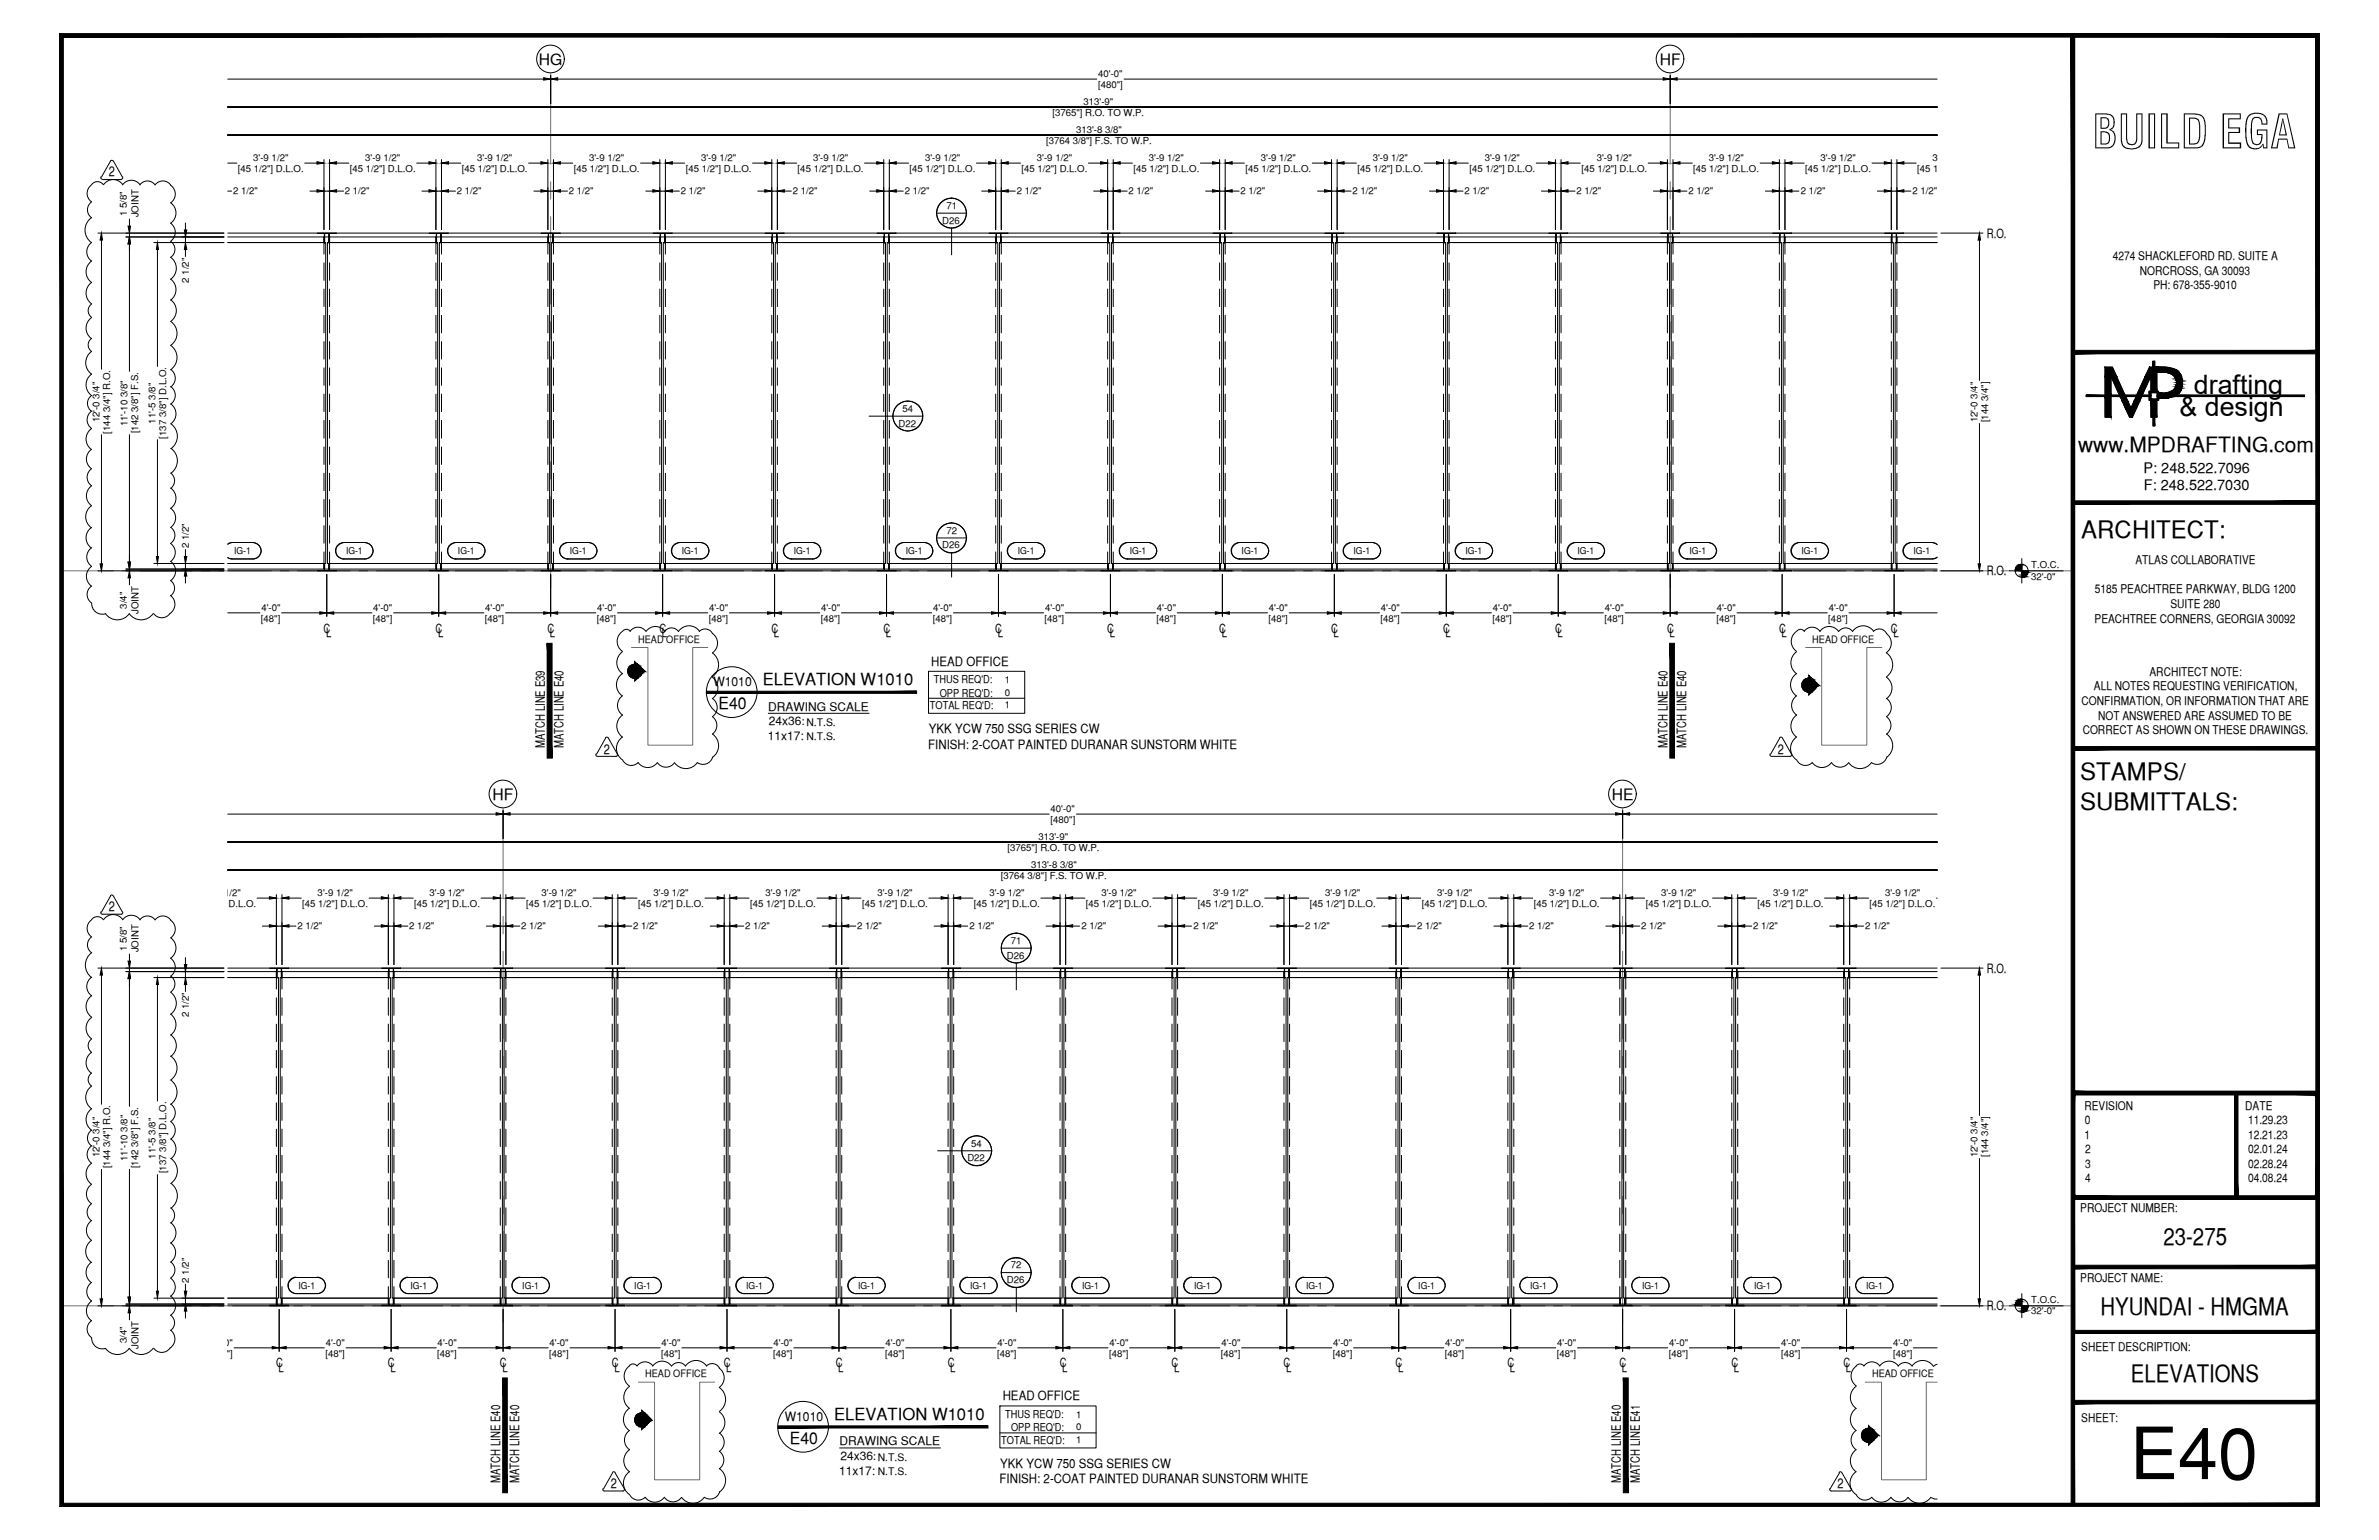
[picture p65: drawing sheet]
<svg xmlns="http://www.w3.org/2000/svg" width="432mm" height="279mm" viewBox="0 0 432 279" stroke-linecap="round" stroke-linejoin="round" font-family="sans-serif">
<defs><g id="words">
<text font-size="13.1" x="386.6" y="268.4">E40</text>
<text font-size="8.5" x="379.8" y="26.9">BUILD EGA</text>
<g font-size="4.9">
<text x="398.2" y="71.5">drafting</text>
<text x="395.6" y="75.5">&amp; design</text>
</g>
<g font-size="4.4">
<text x="377.8" y="97.5">ARCHITECT:</text>
<text x="377.6" y="141.5">STAMPS/</text>
<text x="377.6" y="146.9">SUBMITTALS:</text>
<text x="392.7" y="225.8">23-275</text>
<text x="381.3" y="238.5">HYUNDAI - HMGMA</text>
<text x="386.8" y="250.7">ELEVATIONS</text>
</g>
<text font-size="3.8" x="377.2" y="82">www.MPDRAFTING.com</text>
<g font-size="3">
<text x="138.4" y="124.3">ELEVATION W1010</text>
<text x="130.4" y="128.7">E40</text>
<text x="151.4" y="257.6">ELEVATION W1010</text>
<text x="143.4" y="262">E40</text>
</g>
<g font-size="2.8">
<text x="97.8" y="11.7">HG</text>
<text x="301.2" y="11.8">HF</text>
<text x="89.4" y="145.2">HF</text>
<text x="292.5" y="145.2">HE</text>
</g>
<g font-size="2.6">
<text x="389.1" y="85.8">P: 248.522.7096</text>
<text x="389.1" y="89">F: 248.522.7030</text>
</g>
<g font-size="2.5">
<text x="19.7" y="32">2</text>
<text x="109.6" y="136.7">2</text>
<text x="322.7" y="136.7">2</text>
<text x="19.7" y="165.4">2</text>
<text x="110.9" y="270">2</text>
<text x="333.5" y="270">2</text>
</g>
<g font-size="2.3">
<text x="360.6" y="43.2">R.O.</text>
<text x="360.6" y="104.3">R.O.</text>
<text x="58.7" y="114.8">C</text>
<text x="59.2" y="115.6">L</text>
<text x="79.1" y="114.8">C</text>
<text x="79.5" y="115.6">L</text>
<text x="99.4" y="114.8">C</text>
<text x="99.8" y="115.6">L</text>
<text x="119.7" y="114.8">C</text>
<text x="120.1" y="115.6">L</text>
<text x="140" y="114.8">C</text>
<text x="140.5" y="115.6">L</text>
<text x="160.3" y="114.8">C</text>
<text x="160.8" y="115.6">L</text>
<text x="180.7" y="114.8">C</text>
<text x="181.1" y="115.6">L</text>
<text x="201" y="114.8">C</text>
<text x="201.4" y="115.6">L</text>
<text x="221.3" y="114.8">C</text>
<text x="221.7" y="115.6">L</text>
<text x="241.6" y="114.8">C</text>
<text x="242.1" y="115.6">L</text>
<text x="261.9" y="114.8">C</text>
<text x="262.4" y="115.6">L</text>
<text x="282.3" y="114.8">C</text>
<text x="282.7" y="115.6">L</text>
<text x="302.6" y="114.8">C</text>
<text x="303" y="115.6">L</text>
<text x="322.9" y="114.8">C</text>
<text x="323.3" y="115.6">L</text>
<text x="343.2" y="114.8">C</text>
<text x="343.7" y="115.6">L</text>
<text x="129.5" y="124.5">W1010</text>
<text x="169" y="120.8">HEAD OFFICE</text>
<text x="98.9" y="135.8" transform="rotate(-90 98.9 135.8)">MATCH LINE E39</text>
<text x="102.3" y="135.8" transform="rotate(-90 102.3 135.8)">MATCH LINE E40</text>
<text x="168.5" y="135.8">FINISH: 2-COAT PAINTED DURANAR SUNSTORM WHITE</text>
<text x="168.6" y="133">YKK YCW 750 SSG SERIES CW</text>
<text x="302.6" y="135.8" transform="rotate(-90 302.6 135.8)">MATCH LINE E40</text>
<text x="306.1" y="135.8" transform="rotate(-90 306.1 135.8)">MATCH LINE E40</text>
<text x="360.6" y="176.5">R.O.</text>
<text x="360.6" y="237.6">R.O.</text>
<text x="50.1" y="248.1">C</text>
<text x="50.5" y="248.9">L</text>
<text x="70.4" y="248.1">C</text>
<text x="70.9" y="248.9">L</text>
<text x="90.7" y="248.1">C</text>
<text x="91.2" y="248.9">L</text>
<text x="111.1" y="248.1">C</text>
<text x="111.5" y="248.9">L</text>
<text x="131.4" y="248.1">C</text>
<text x="131.8" y="248.9">L</text>
<text x="151.7" y="248.1">C</text>
<text x="152.1" y="248.9">L</text>
<text x="172" y="248.1">C</text>
<text x="172.5" y="248.9">L</text>
<text x="192.3" y="248.1">C</text>
<text x="192.8" y="248.9">L</text>
<text x="212.7" y="248.1">C</text>
<text x="213.1" y="248.9">L</text>
<text x="233" y="248.1">C</text>
<text x="233.4" y="248.9">L</text>
<text x="253.3" y="248.1">C</text>
<text x="253.7" y="248.9">L</text>
<text x="273.6" y="248.1">C</text>
<text x="274.1" y="248.9">L</text>
<text x="293.9" y="248.1">C</text>
<text x="294.4" y="248.9">L</text>
<text x="314.3" y="248.1">C</text>
<text x="314.7" y="248.9">L</text>
<text x="334.6" y="248.1">C</text>
<text x="335" y="248.9">L</text>
<text x="142.4" y="257.8">W1010</text>
<text x="182" y="254.1">HEAD OFFICE</text>
<text x="90.8" y="269" transform="rotate(-90 90.8 269)">MATCH LINE E40</text>
<text x="94.2" y="269" transform="rotate(-90 94.2 269)">MATCH LINE E40</text>
<text x="181.4" y="269.1">FINISH: 2-COAT PAINTED DURANAR SUNSTORM WHITE</text>
<text x="181.5" y="266.3">YKK YCW 750 SSG SERIES CW</text>
<text x="294.2" y="269" transform="rotate(-90 294.2 269)">MATCH LINE E40</text>
<text x="297.6" y="269" transform="rotate(-90 297.6 269)">MATCH LINE E41</text>
</g>
<g font-size="2.2">
<text x="383.5" y="47.1">4274 SHACKLEFORD RD. SUITE A</text>
<text x="388.4" y="49.8">NORCROSS, GA 30093</text>
<text x="390.8" y="52.5">PH: 678-355-9010</text>
<text x="380.2" y="107.6">5185 PEACHTREE PARKWAY, BLDG 1200</text>
<text x="387.6" y="102.3">ATLAS COLLABORATIVE</text>
<text x="380.2" y="113">PEACHTREE CORNERS, GEORGIA 30092</text>
<text x="394" y="110.3">SUITE 280</text>
<text x="380" y="125.2">ALL NOTES REQUESTING VERIFICATION,</text>
<text x="390.1" y="122.6">ARCHITECT NOTE:</text>
<text x="139.4" y="128.9">DRAWING SCALE</text>
<text x="139.6" y="131.6">24x36:</text>
<text x="377.8" y="127.9">CONFIRMATION, OR INFORMATION THAT ARE</text>
<text x="380.8" y="130.6">NOT ANSWERED ARE ASSUMED TO BE</text>
<text x="139.4" y="134.2">11x17:</text>
<text x="378" y="133.2">CORRECT AS SHOWN ON THESE DRAWINGS.</text>
<text x="378.3" y="201.3">REVISION</text>
<text x="378.4" y="204">0</text>
<text x="407.5" y="201.3">DATE</text>
<text x="408" y="204">11.29.23</text>
<text x="378.3" y="206.6">1</text>
<text x="378.5" y="209.2">2</text>
<text x="408" y="206.6">12.21.23</text>
<text x="408" y="209.2">02.01.24</text>
<text x="378.5" y="211.9">3</text>
<text x="378.5" y="214.5">4</text>
<text x="408" y="211.9">02.28.24</text>
<text x="408" y="214.5">04.08.24</text>
<text x="377.6" y="219.9">PROJECT NUMBER:</text>
<text x="377.6" y="232.5">PROJECT NAME:</text>
<text x="377.8" y="245.2">SHEET DESCRIPTION:</text>
<text x="377.8" y="257.9">SHEET:</text>
<text x="152.4" y="262.2">DRAWING SCALE</text>
<text x="152.3" y="267.5">11x17:</text>
<text x="152.5" y="264.9">24x36:</text>
</g>
<g font-size="2">
<text x="169.5" y="124">THUS REQ'D:</text>
<text x="168.8" y="128.7">TOTAL REQ'D:</text>
<text x="170.6" y="126.4">OPP REQ'D:</text>
<text x="182.4" y="257.3">THUS REQ'D:</text>
<text x="181.7" y="261.9">TOTAL REQ'D:</text>
<text x="183.5" y="259.7">OPP REQ'D:</text>
</g>
<g font-size="1.9">
<text x="115.8" y="116.6">HEAD OFFICE</text>
<text x="328.9" y="116.6">HEAD OFFICE</text>
<text x="146.4" y="131.7">N.T.S.</text>
<text x="146.4" y="134.2">N.T.S.</text>
<text x="117.1" y="249.9">HEAD OFFICE</text>
<text x="339.8" y="249.9">HEAD OFFICE</text>
<text x="159.3" y="265">N.T.S.</text>
<text x="159.3" y="267.5">N.T.S.</text>
</g>
<g font-size="1.7">
<text x="199.3" y="14">40'-0&quot;</text>
<text x="199.3" y="15.9">[480&quot;]</text>
<text x="191" y="21">[3765&quot;] R.O. TO W.P.</text>
<text x="196.7" y="19.1">313'-9&quot;</text>
<text x="46" y="29.2">3'-9 1/2&quot;</text>
<text x="66.3" y="29.2">3'-9 1/2&quot;</text>
<text x="86.6" y="29.2">3'-9 1/2&quot;</text>
<text x="106.9" y="29.2">3'-9 1/2&quot;</text>
<text x="127.3" y="29.2">3'-9 1/2&quot;</text>
<text x="147.6" y="29.2">3'-9 1/2&quot;</text>
<text x="167.9" y="29.2">3'-9 1/2&quot;</text>
<text x="188.2" y="29.2">3'-9 1/2&quot;</text>
<text x="189.9" y="26.1">[3764 3/8&quot;] F.S. TO W.P.</text>
<text x="195.3" y="24.1">313'-8 3/8&quot;</text>
<text x="208.5" y="29.2">3'-9 1/2&quot;</text>
<text x="228.9" y="29.2">3'-9 1/2&quot;</text>
<text x="249.2" y="29.2">3'-9 1/2&quot;</text>
<text x="269.5" y="29.2">3'-9 1/2&quot;</text>
<text x="289.8" y="29.2">3'-9 1/2&quot;</text>
<text x="310.1" y="29.2">3'-9 1/2&quot;</text>
<text x="330.5" y="29.2">3'-9 1/2&quot;</text>
<text x="350.8" y="29.2">3'-9 1/2&quot;</text>
<text x="42.3" y="35.2">2 1/2&quot;</text>
<text x="43.2" y="31.2">[45 1/2&quot;] D.L.O.</text>
<text x="62.6" y="35.2">2 1/2&quot;</text>
<text x="63.5" y="31.2">[45 1/2&quot;] D.L.O.</text>
<text x="82.9" y="35.2">2 1/2&quot;</text>
<text x="83.8" y="31.2">[45 1/2&quot;] D.L.O.</text>
<text x="103.3" y="35.2">2 1/2&quot;</text>
<text x="104.1" y="31.2">[45 1/2&quot;] D.L.O.</text>
<text x="123.6" y="35.2">2 1/2&quot;</text>
<text x="124.5" y="31.2">[45 1/2&quot;] D.L.O.</text>
<text x="143.9" y="35.2">2 1/2&quot;</text>
<text x="144.8" y="31.2">[45 1/2&quot;] D.L.O.</text>
<text x="164.2" y="35.2">2 1/2&quot;</text>
<text x="165.1" y="31.2">[45 1/2&quot;] D.L.O.</text>
<text x="184.5" y="35.2">2 1/2&quot;</text>
<text x="185.4" y="31.2">[45 1/2&quot;] D.L.O.</text>
<text x="204.9" y="35.2">2 1/2&quot;</text>
<text x="205.7" y="31.2">[45 1/2&quot;] D.L.O.</text>
<text x="225.2" y="35.2">2 1/2&quot;</text>
<text x="226.1" y="31.2">[45 1/2&quot;] D.L.O.</text>
<text x="245.5" y="35.2">2 1/2&quot;</text>
<text x="246.4" y="31.2">[45 1/2&quot;] D.L.O.</text>
<text x="265.8" y="35.2">2 1/2&quot;</text>
<text x="266.7" y="31.2">[45 1/2&quot;] D.L.O.</text>
<text x="286.1" y="35.2">2 1/2&quot;</text>
<text x="287" y="31.2">[45 1/2&quot;] D.L.O.</text>
<text x="306.5" y="35.2">2 1/2&quot;</text>
<text x="307.3" y="31.2">[45 1/2&quot;] D.L.O.</text>
<text x="326.8" y="35.2">2 1/2&quot;</text>
<text x="327.7" y="31.2">[45 1/2&quot;] D.L.O.</text>
<text x="347.2" y="35.2">2 1/2&quot;</text>
<text x="348" y="31.2">[45 1/2&quot;] D.L.O.</text>
<text x="23.1" y="39.2" transform="rotate(-90 23.1 39.2)">1 5/8&quot;</text>
<text x="25.1" y="39.4" transform="rotate(-90 25.1 39.4)">JOINT</text>
<text x="171" y="40.6">D26</text>
<text x="171.8" y="37.9">71</text>
<text x="34.3" y="51.3" transform="rotate(-90 34.3 51.3)">2 1/2&quot;</text>
<text x="18" y="76.6" transform="rotate(-90 18 76.6)">12'-0 3/4&quot;</text>
<text x="23.1" y="77.3" transform="rotate(-90 23.1 77.3)">11'-10 3/8&quot;</text>
<text x="28.2" y="76.8" transform="rotate(-90 28.2 76.8)">11'-5 3/8&quot;</text>
<text x="163.1" y="77.4">D22</text>
<text x="163.8" y="74.7">54</text>
<text x="358.9" y="76.6" transform="rotate(-90 358.9 76.6)">12'-0 3/4&quot;</text>
<text x="360.9" y="76.6" transform="rotate(-90 360.9 76.6)">[144 3/4&quot;]</text>
<text x="20" y="78.7" transform="rotate(-90 20 78.7)">[144 3/4&quot;] R.O.</text>
<text x="25.1" y="78.6" transform="rotate(-90 25.1 78.6)">[142 3/8&quot;] F.S.</text>
<text x="30.2" y="79.6" transform="rotate(-90 30.2 79.6)">[137 3/8&quot;] D.L.O.</text>
<text x="34.3" y="99.4" transform="rotate(-90 34.3 99.4)">2 1/2&quot;</text>
<text x="42.5" y="100.6">IG-1</text>
<text x="62.8" y="100.6">IG-1</text>
<text x="83.1" y="100.6">IG-1</text>
<text x="103.4" y="100.6">IG-1</text>
<text x="123.8" y="100.6">IG-1</text>
<text x="144.1" y="100.6">IG-1</text>
<text x="164.4" y="100.6">IG-1</text>
<text x="171" y="99.5">D26</text>
<text x="171.8" y="96.8">72</text>
<text x="184.7" y="100.6">IG-1</text>
<text x="205" y="100.6">IG-1</text>
<text x="225.4" y="100.6">IG-1</text>
<text x="245.7" y="100.6">IG-1</text>
<text x="266" y="100.6">IG-1</text>
<text x="286.3" y="100.6">IG-1</text>
<text x="306.6" y="100.6">IG-1</text>
<text x="327" y="100.6">IG-1</text>
<text x="347.3" y="100.6">IG-1</text>
<text x="368.7" y="103">T.O.C.</text>
<text x="368.7" y="105.2">32'-0&quot;</text>
<text x="23.1" y="110.4" transform="rotate(-90 23.1 110.4)">3/4&quot;</text>
<text x="25.1" y="111.4" transform="rotate(-90 25.1 111.4)">JOINT</text>
<text x="47.4" y="112.8">[48&quot;]</text>
<text x="47.4" y="110.9">4'-0&quot;</text>
<text x="67.7" y="112.8">[48&quot;]</text>
<text x="67.8" y="110.9">4'-0&quot;</text>
<text x="88" y="112.8">[48&quot;]</text>
<text x="88.1" y="110.9">4'-0&quot;</text>
<text x="108.3" y="112.8">[48&quot;]</text>
<text x="108.4" y="110.9">4'-0&quot;</text>
<text x="128.7" y="112.8">[48&quot;]</text>
<text x="128.7" y="110.9">4'-0&quot;</text>
<text x="149" y="112.8">[48&quot;]</text>
<text x="149" y="110.9">4'-0&quot;</text>
<text x="169.3" y="112.8">[48&quot;]</text>
<text x="169.4" y="110.9">4'-0&quot;</text>
<text x="189.6" y="112.8">[48&quot;]</text>
<text x="189.7" y="110.9">4'-0&quot;</text>
<text x="209.9" y="112.8">[48&quot;]</text>
<text x="210" y="110.9">4'-0&quot;</text>
<text x="230.3" y="112.8">[48&quot;]</text>
<text x="230.3" y="110.9">4'-0&quot;</text>
<text x="250.6" y="112.8">[48&quot;]</text>
<text x="250.6" y="110.9">4'-0&quot;</text>
<text x="270.9" y="112.8">[48&quot;]</text>
<text x="271" y="110.9">4'-0&quot;</text>
<text x="291.2" y="112.8">[48&quot;]</text>
<text x="291.3" y="110.9">4'-0&quot;</text>
<text x="311.5" y="112.8">[48&quot;]</text>
<text x="311.6" y="110.9">4'-0&quot;</text>
<text x="331.9" y="112.8">[48&quot;]</text>
<text x="331.9" y="110.9">4'-0&quot;</text>
<text x="182.4" y="123.9">1</text>
<text x="182.4" y="126.2">0</text>
<text x="182.4" y="128.5">1</text>
<text x="190.7" y="147.3">40'-0&quot;</text>
<text x="190.7" y="149.3">[480&quot;]</text>
<text x="182.9" y="154.4">[3765&quot;] R.O. TO W.P.</text>
<text x="188.5" y="152.4">313'-9&quot;</text>
<text x="181.7" y="159.4">[3764 3/8&quot;] F.S. TO W.P.</text>
<text x="187.1" y="157.5">313'-8 3/8&quot;</text>
<text x="34.5" y="164.5">[45 1/2&quot;] D.L.O.</text>
<text x="37.3" y="162.6">3'-9 1/2&quot;</text>
<text x="54.9" y="164.5">[45 1/2&quot;] D.L.O.</text>
<text x="57.7" y="162.6">3'-9 1/2&quot;</text>
<text x="75.2" y="164.5">[45 1/2&quot;] D.L.O.</text>
<text x="78" y="162.6">3'-9 1/2&quot;</text>
<text x="95.5" y="164.5">[45 1/2&quot;] D.L.O.</text>
<text x="98.3" y="162.6">3'-9 1/2&quot;</text>
<text x="115.8" y="164.5">[45 1/2&quot;] D.L.O.</text>
<text x="118.6" y="162.6">3'-9 1/2&quot;</text>
<text x="136.1" y="164.5">[45 1/2&quot;] D.L.O.</text>
<text x="138.9" y="162.6">3'-9 1/2&quot;</text>
<text x="156.5" y="164.5">[45 1/2&quot;] D.L.O.</text>
<text x="159.3" y="162.6">3'-9 1/2&quot;</text>
<text x="176.8" y="164.5">[45 1/2&quot;] D.L.O.</text>
<text x="179.6" y="162.6">3'-9 1/2&quot;</text>
<text x="197.1" y="164.5">[45 1/2&quot;] D.L.O.</text>
<text x="199.9" y="162.6">3'-9 1/2&quot;</text>
<text x="217.4" y="164.5">[45 1/2&quot;] D.L.O.</text>
<text x="220.2" y="162.6">3'-9 1/2&quot;</text>
<text x="237.7" y="164.5">[45 1/2&quot;] D.L.O.</text>
<text x="240.5" y="162.6">3'-9 1/2&quot;</text>
<text x="258.1" y="164.5">[45 1/2&quot;] D.L.O.</text>
<text x="260.9" y="162.6">3'-9 1/2&quot;</text>
<text x="278.4" y="164.5">[45 1/2&quot;] D.L.O.</text>
<text x="281.2" y="162.6">3'-9 1/2&quot;</text>
<text x="298.7" y="164.5">[45 1/2&quot;] D.L.O.</text>
<text x="301.5" y="162.6">3'-9 1/2&quot;</text>
<text x="319" y="164.5">[45 1/2&quot;] D.L.O.</text>
<text x="321.8" y="162.6">3'-9 1/2&quot;</text>
<text x="339.3" y="164.5">[45 1/2&quot;] D.L.O.</text>
<text x="342.1" y="162.6">3'-9 1/2&quot;</text>
<text x="23.1" y="172.6" transform="rotate(-90 23.1 172.6)">1 5/8&quot;</text>
<text x="25.1" y="172.8" transform="rotate(-90 25.1 172.8)">JOINT</text>
<text x="54" y="168.6">2 1/2&quot;</text>
<text x="74.3" y="168.6">2 1/2&quot;</text>
<text x="94.6" y="168.6">2 1/2&quot;</text>
<text x="114.9" y="168.6">2 1/2&quot;</text>
<text x="135.3" y="168.6">2 1/2&quot;</text>
<text x="155.6" y="168.6">2 1/2&quot;</text>
<text x="176" y="168.6">2 1/2&quot;</text>
<text x="182.8" y="173.9">D26</text>
<text x="183.5" y="171.3">71</text>
<text x="196.3" y="168.6">2 1/2&quot;</text>
<text x="216.6" y="168.6">2 1/2&quot;</text>
<text x="236.9" y="168.6">2 1/2&quot;</text>
<text x="257.2" y="168.6">2 1/2&quot;</text>
<text x="277.6" y="168.6">2 1/2&quot;</text>
<text x="297.9" y="168.6">2 1/2&quot;</text>
<text x="318.2" y="168.6">2 1/2&quot;</text>
<text x="338.5" y="168.6">2 1/2&quot;</text>
<text x="34.3" y="184.6" transform="rotate(-90 34.3 184.6)">2 1/2&quot;</text>
<text x="18" y="210" transform="rotate(-90 18 210)">12'-0 3/4&quot;</text>
<text x="176.3" y="208">54</text>
<text x="358.9" y="210" transform="rotate(-90 358.9 210)">12'-0 3/4&quot;</text>
<text x="360.9" y="209.9" transform="rotate(-90 360.9 209.9)">[144 3/4&quot;]</text>
<text x="20" y="212" transform="rotate(-90 20 212)">[144 3/4&quot;] R.O.</text>
<text x="23.1" y="210.6" transform="rotate(-90 23.1 210.6)">11'-10 3/8&quot;</text>
<text x="25.1" y="212" transform="rotate(-90 25.1 212)">[142 3/8&quot;] F.S.</text>
<text x="28.2" y="210.2" transform="rotate(-90 28.2 210.2)">11'-5 3/8&quot;</text>
<text x="30.2" y="212.9" transform="rotate(-90 30.2 212.9)">[137 3/8&quot;] D.L.O.</text>
<text x="175.6" y="210.7">D22</text>
<text x="34.3" y="232.7" transform="rotate(-90 34.3 232.7)">2 1/2&quot;</text>
<text x="54.2" y="233.9">IG-1</text>
<text x="74.5" y="233.9">IG-1</text>
<text x="94.8" y="233.9">IG-1</text>
<text x="115.1" y="233.9">IG-1</text>
<text x="135.4" y="233.9">IG-1</text>
<text x="155.8" y="233.9">IG-1</text>
<text x="176.1" y="233.9">IG-1</text>
<text x="182.8" y="232.8">D26</text>
<text x="183.5" y="230.1">72</text>
<text x="196.4" y="233.9">IG-1</text>
<text x="216.7" y="233.9">IG-1</text>
<text x="237" y="233.9">IG-1</text>
<text x="257.4" y="233.9">IG-1</text>
<text x="277.7" y="233.9">IG-1</text>
<text x="298.1" y="233.9">IG-1</text>
<text x="318.4" y="233.9">IG-1</text>
<text x="338.7" y="233.9">IG-1</text>
<text x="368.7" y="236.3">T.O.C.</text>
<text x="368.7" y="238.4">32'-0&quot;</text>
<text x="23.1" y="243.7" transform="rotate(-90 23.1 243.7)">3/4&quot;</text>
<text x="25.1" y="244.7" transform="rotate(-90 25.1 244.7)">JOINT</text>
<text x="38.8" y="244.2">4'-0&quot;</text>
<text x="59.1" y="244.2">4'-0&quot;</text>
<text x="79.4" y="244.2">4'-0&quot;</text>
<text x="99.8" y="244.2">4'-0&quot;</text>
<text x="120.1" y="244.2">4'-0&quot;</text>
<text x="140.4" y="244.2">4'-0&quot;</text>
<text x="160.7" y="244.2">4'-0&quot;</text>
<text x="181" y="244.2">4'-0&quot;</text>
<text x="201.4" y="244.2">4'-0&quot;</text>
<text x="221.7" y="244.2">4'-0&quot;</text>
<text x="242" y="244.2">4'-0&quot;</text>
<text x="262.3" y="244.2">4'-0&quot;</text>
<text x="282.6" y="244.2">4'-0&quot;</text>
<text x="303" y="244.2">4'-0&quot;</text>
<text x="323.3" y="244.2">4'-0&quot;</text>
<text x="343.6" y="244.2">4'-0&quot;</text>
<text x="38.7" y="246.1">[48&quot;]</text>
<text x="59.1" y="246.1">[48&quot;]</text>
<text x="79.4" y="246.1">[48&quot;]</text>
<text x="99.7" y="246.1">[48&quot;]</text>
<text x="120" y="246.1">[48&quot;]</text>
<text x="140.3" y="246.1">[48&quot;]</text>
<text x="160.7" y="246.1">[48&quot;]</text>
<text x="181" y="246.1">[48&quot;]</text>
<text x="201.3" y="246.1">[48&quot;]</text>
<text x="221.6" y="246.1">[48&quot;]</text>
<text x="241.9" y="246.1">[48&quot;]</text>
<text x="262.3" y="246.1">[48&quot;]</text>
<text x="282.6" y="246.1">[48&quot;]</text>
<text x="302.9" y="246.1">[48&quot;]</text>
<text x="323.3" y="246.1">[48&quot;]</text>
<text x="343.6" y="246.1">[48&quot;]</text>
<text x="195.3" y="257.2">1</text>
<text x="195.3" y="259.5">0</text>
<text x="195.3" y="261.7">1</text>
</g>
</g></defs>
<!-- layer: TITLE BLOCK -->
<g fill="#000" stroke="#000" stroke-width=".18">
<path d="M393.1 71.3h2.4zM394.3 68h1.6z"/>
<path d="M376.3 6.5v.2h44.1zM376.3 6.5h44.3l-.2 .2z"/>
<path d="M375.9 6.4l.7 266.6v-266.6zM375.9 6.4l.7 266.6h-.7z"/>
<path d="M420.6 6.5l-.2 .2 .2 234.9zM420.4 6.7l.2 234.9h-.2z"/>
<path d="M421 6.1l-.6 .6 .6 266.7zM420.4 6.7l.6 266.7-.6-.7zM10.9 273.4h410.1l-.6-.7zM10.9 273.4l.6-.7h408.9zM10.9 6.1v267.3l.6-.7zM10.9 6.1l.6 .6v266zM10.9 6.1l.6 .6 409.5-.6zM11.5 6.7l409.5-.6-.6 .6z"/>
<path d="M382.1 68.3h1.1zM382.1 68.3h1.1z"/>
<path d="M382.1 68.3l1.1 3.3v-3.3zM382.1 68.3l1.1 3.3h-1.1z"/>
<path d="M382.1 72.1l1.1 3.6v-3.6zM382.1 72.1l1.1 3.6h-1.1z"/>
<path d="M382.1 66.6l2.1 1.7-.8-1.7zM382.1 66.6l2.1 1.7h-2.1z"/>
<path d="M383.2 68.3h1zM383.2 68.3h1z"/>
<path d="M383.2 68.3l2.4 3.3-1.4-3.3zM383.2 68.3l2.4 3.3h-1z"/>
<path d="M384.9 72.1l1.3 .7-.3-.7zM384.9 72.1l1.3 .7h-1z"/>
<path d="M385.2 72.8l1.6 1.2-.6-1.2zM385.2 72.8l1.6 1.2h-1z"/>
<path d="M385.8 74l1.2 1.7 .8-1.7zM385.8 74l1.2 1.7h-.5z"/>
<path d="M387.3 72.8l.5 1.2 .6-1.2zM387.3 72.8l.5 1.2h-1z"/>
<path d="M387.7 72.1l.7 .7 .3-.7zM387.7 72.1l.7 .7h-1.1z"/>
<path d="M389.4 68.3l-.5 3.3 1.5-3.3zM389.4 68.3l-.5 3.3h-1z"/>
<path d="M390.1 71.2l.3 .5v-.5zM390.1 71.2l.3 .5h-.3z"/>
<path d="M378.7 71.7l11.7 .2v-.2zM378.7 71.7l11.7 .2h-11.7z"/>
<path d="M390.1 71.9l.3 .5v-.5zM390.1 71.9l.3 .5h-.3z"/>
<path d="M390.1 66.6l.6 1.7v-1.7zM390.1 66.6l.6 1.7h-1.3z"/>
<path d="M390.4 68.3l.3 2.6v-2.6zM390.4 68.3l.3 2.6h-.3z"/>
<path d="M390.4 72.8l.3 2.9v-2.9zM390.4 72.8l.3 2.9h-.3z"/>
<path d="M390.8 65.5l.3 5.5v-5.5zM390.8 65.5l.3 5.5h-.3z"/>
<path d="M390.8 72.6l.3 4.7v-4.7zM390.8 72.6l.3 4.7h-.3z"/>
<path d="M391.2 67.6l.3 3.3v-3.3zM391.2 67.6l.3 3.3h-.3z"/>
<path d="M391.2 72.8l.3 2.9v-2.9zM391.2 72.8l.3 2.9h-.3z"/>
<path d="M390.1 71l1.7 .2v-.2zM390.1 71l1.7 .2h-1.7z"/>
<path d="M391.5 71.2l.3 .5v-.5zM391.5 71.2l.3 .5h-.3z"/>
<path d="M391.5 71.9l.3 .5v-.5zM391.5 71.9l.3 .5h-.3z"/>
<path d="M390.1 72.4l1.7 .2v-.2zM390.1 72.4l1.7 .2h-1.7z"/>
<path d="M391.2 66.6l2.4 .1zM391.2 66.6l2.4 .1z"/>
<path d="M391.2 66.7l3.1 .2-.7-.2zM391.2 66.7l3.1 .2h-3.1z"/>
<path d="M391.9 72.2h1.7zM391.9 72.2l1.2 .1z"/>
<path d="M391.9 72.1l1.7 .1 .6-.1zM391.9 72.1l1.7 .1h-1.7z"/>
<path d="M391.2 66.9l3.8 .2-.7-.2zM391.2 66.9l3.8 .2h-3.8z"/>
<path d="M391.2 67.1l4.2 .3-.4-.3zM391.2 67.1l4.2 .3h-4.2z"/>
<path d="M391.2 67.4l4.3 .2-.1-.2zM391.2 67.4l4.3 .2h-4.3z"/>
<path d="M392.9 67.6h2.6zM392.9 67.6h2.6z"/>
<path d="M393.3 67.6l2.3 .1-.1-.1zM393.3 67.6l2.3 .1h-2zM393.6 67.7h2zM393.6 67.7h2z"/>
<path d="M393.4 71.2l2.1 .1zM393.1 71.3h2.4zM393.1 71.3h2.4z"/>
<path d="M391.9 71.3l3.3 .3 .3-.3zM391.9 71.3l3.3 .3h-3.3z"/>
<path d="M393.6 67.7l2.1 .1-.1-.1zM393.6 67.7l2.1 .1h-1.7z"/>
<path d="M393.8 71.2h1.8zM393.4 71.2h2.1z"/>
<path d="M394 67.8l1.9 .2-.2-.2zM394 67.8l1.9 .2h-1.6zM394.3 68h1.6z"/>
<path d="M394.1 71.1l1.5 .1 .1-.1zM393.8 71.2l.3-.1 1.5 .1z"/>
<path d="M394.2 70.9l1.5 .2 .1-.2zM394.2 70.9l1.5 .2h-1.6z"/>
<path d="M394.4 68l1.5 .2v-.2zM394.4 68l1.5 .2h-1.3z"/>
<path d="M394.4 70.9h1.5zM394.2 70.9h1.6z"/>
<path d="M394.6 68.2l1.4 .1-.1-.1zM394.6 68.2l1.4 .1h-1.3z"/>
<path d="M394.6 70.7l1.3 .2v-.2zM394.6 70.7l1.3 .2h-1.5z"/>
<path d="M394.7 68.3l1.3 .2v-.2zM394.7 68.3l1.3 .2h-1.2z"/>
<path d="M394.8 68.5l1.2 .2v-.2zM394.8 68.5l1.2 .2h-1.1zM394.9 68.7h1.1zM394.9 68.7h1.1z"/>
<path d="M394.8 70.4l1.2 .1v-.1zM394.8 70.4l1.2 .1h-1.3z"/>
<path d="M394.7 70.5l1.2 .2 .1-.2zM394.7 70.5l1.2 .2h-1.3z"/>
<path d="M394.9 68.7l1.2 .3-.1-.3zM394.9 68.7l1.2 .3h-1.1z"/>
<path d="M394.9 70.2l1.1 .2v-.2zM394.9 70.2l1.1 .2h-1.2z"/>
<path d="M395 69l1.1 .2v-.2zM395 69l1.1 .2h-1.1z"/>
<path d="M395 69.2l1.1 .2v-.2zM395 69.2l1.1 .2h-1.1z"/>
<path d="M395 69.4l1.1 .3v-.3zM395 69.4l1.1 .3h-1.1z"/>
<path d="M395 69.7l1.1 .1v-.1zM395 69.7l1.1 .1h-1.1z"/>
<path d="M395 69.8l1 .4 .1-.4zM395 69.8l1 .4h-1.1zM394.9 70.2h1.1zM394.9 70.2h1.1z"/>
<path d="M391.5 71.7l26.8 .2v-.2zM391.5 71.7l26.8 .2h-26.8z"/>
<path d="M376.3 64.2h44.3v-.6zM376.3 63.6h44.3l-44.3 .6z"/>
<path d="M376.3 91.5h44.3v-.6zM376.3 90.9h44.3l-44.3 .6z"/>
<path d="M376.3 136.1h44.3v-.7zM376.3 135.4h44.3l-44.3 .7z"/>
<path d="M405.6 198.3l.6 19v-19zM405.6 198.3l.6 19h-.6z"/>
<path d="M420.4 198.6v18.4l.2-18.6zM420.6 198.4v18.8l-.2-.2z"/>
<path d="M420.4 198.6v18.4l.2-18.6zM420.6 198.4v18.8l-.2-.2z"/>
<path d="M420.6 198l-.2 .6 .2-.2zM376.3 198h44.3l-.2 .6zM376.3 198l.3 .6h43.8zM376.3 198l.3 .6-.3-.2z"/>
<path d="M420.6 198l-.2 .6 .2-.2zM376.3 198h44.3l-.2 .6zM376.3 198l.3 .6h43.8zM376.3 198l.3 .6-.3-.2z"/>
<path d="M376.6 217l-.3 .2v.4zM376.6 217l44 .6h-44.3zM376.6 217l44 .6-.2-.6zM420.4 217l.2 .2v.4z"/>
<path d="M376.6 217l-.3 .2v.4zM376.6 217l44 .6h-44.3zM376.6 217l44 .6-.2-.6zM420.4 217l.2 .2v.4z"/>
<path d="M376.6 198.6l-.3 18.6 .3-.2zM376.3 198.4l.3 .2-.3 18.6z"/>
<path d="M376.6 198.6l-.3 18.6 .3-.2zM376.3 198.4l.3 .2-.3 18.6z"/>
<path d="M376.3 217.4h44.3v-.3zM376.3 217.1h44.3l-44.3 .3z"/>
<path d="M376.3 230.2h44.3v-.6zM376.3 229.6h44.3l-44.3 .6z"/>
<path d="M376.2 254.1v.6l44.5-.6zM376.2 254.7l44.5-.6v.6z"/>
<path d="M376.2 241.4v.5l44.5-.5zM376.2 241.9l44.5-.5v.5z"/>
<path d="M376.3 6.5v235.1h.3zM376.3 6.5h.3v235.1z"/>
</g>
<g fill="none" stroke="#000" stroke-width=".18">
<path d="M378.7 71.7h11.4v-.7h.7v-5.5h.3v5.5h.7v.7h26.5v.2h-26.5v.7h-.7v4.7h-.3v-4.7h-.7v-.7h-11.4zM382.1 72.1h1.1v3.6h-1.1zM382.1 66.6h1.3l2.2 5h-1l-1.4-3.3v3.3h-1.1zM384.9 72.1h1l.9 1.9 .9-1.9h1l-1.7 3.6h-.5zM390.1 66.6h.6v4.3h-.3v-2.6l-1.5 3.3h-1zM390.4 71.2h1.1v1.2h-1.1zM390.4 72.8h.3v2.9h-.3zM391.2 72.8h.3v2.9h-.3zM392.8 67.6l.8 .1 .7 .3M393.1 71.3h-1.2v.3h3.3M394.2 72.1h-2.3v.2h1.2M394.2 72l-1.1 .2"/>
<path d="M394.3 70.8l-.6 .3-.7 .1M394.3 68l.4 .4 .2 .5M394.9 69.9l-.2 .5-.4 .4M395 68.9v.5M395 67.1l.6 .5 .4 1.1M395 69.4v.5M395 67.1l-1.2-.4-2.6-.1v4.3h.3v-3.3h1.4M396 70.1a2.33 2.33 0 0 1-.8 1.5M396.1 68.7v.7M396.1 69.4v.7"/>
</g>
<!-- layer: GRID LINES -->
<g fill="none" stroke="#6c6c6c" stroke-width=".18">
<path d="M99.9 13.2v16.6M303.1 13.2v16.6M99.9 33v3.1M99.9 39.3v15.9M303.1 33v3.1M303.1 39.3v15.9M99.9 58.4v3.1M303.1 58.4v3.1M99.9 64.7v15.9M303.1 64.7v15.9M99.9 83.8v3.1M99.9 90.1v16.5"/>
<path d="M303.1 83.8v3.1M303.1 90.1v16.5M11.2 103.6h9.4M22.2 103.6h1.5M25.3 103.6h9.6M36.5 103.6h1.6M39.7 103.6h1.5M41.3 103.6h8M50.9 103.6h1.6M54 103.6h9.6M65.2 103.6h1.5M68.3 103.6h9.6"/>
<path d="M79.4 103.6h1.6M82.6 103.6h9.5M93.7 103.6h1.6M96.9 103.6h9.5M108 103.6h1.6M111.2 103.6h9.5M122.3 103.6h1.6M125.5 103.6h9.5M136.6 103.6h1.6M139.8 103.6h9.5M150.9 103.6h1.6M154.1 103.6h9.5"/>
<path d="M165.2 103.6h1.6M168.3 103.6h9.6M179.5 103.6h1.5M182.6 103.6h9.6M193.7 103.6h1.6M196.9 103.6h9.5M208 103.6h1.6M211.2 103.6h9.5M222.3 103.6h1.6M225.5 103.6h9.5M236.6 103.6h1.6M239.8 103.6h9.5"/>
<path d="M250.9 103.6h1.6M254.1 103.6h9.5M265.2 103.6h1.6M268.4 103.6h9.5M279.5 103.6h1.6M282.6 103.6h9.6M293.8 103.6h1.5M296.9 103.6h9.6M308 103.6h1.6M311.2 103.6h9.5M322.3 103.6h1.6M325.5 103.6h9.5"/>
<path d="M336.6 103.6h1.6M339.8 103.6h9.5M350.9 103.6h.7M352 103.6h9.6M363.2 103.6h1.6M366.4 103.6h9.5M91.3 146.6v16.5M294.5 146.6v16.5M91.3 166.2v3.2M91.3 172.6v15.9M294.5 166.2v3.2M294.5 172.6v15.9"/>
<path d="M91.3 191.6v3.2M91.3 198v15.9M294.5 191.6v3.2M294.5 198v15.9M91.3 217v3.2M294.5 217v3.2M11.2 236.9h9.4M22.2 236.9h1.5M25.3 236.9h9.6M36.5 236.9h1.6M39.7 236.9h1.5M42.2 236.9h9.6"/>
<path d="M53.3 236.9h1.6M56.5 236.9h9.5M67.6 236.9h1.6M70.8 236.9h9.5M81.9 236.9h1.6M85.1 236.9h9.5M91.3 223.4v16.5M96.2 236.9h1.6M99.4 236.9h9.5M110.5 236.9h1.6M113.7 236.9h9.5M124.8 236.9h1.6"/>
<path d="M128 236.9h9.5M139.1 236.9h1.6M142.2 236.9h9.6M153.4 236.9h1.5M156.5 236.9h9.6M167.6 236.9h1.6M170.8 236.9h9.5M181.9 236.9h1.6M185.1 236.9h9.5M196.2 236.9h1.6M199.4 236.9h9.5M210.5 236.9h1.6"/>
<path d="M213.7 236.9h9.5M224.8 236.9h1.6M228 236.9h9.6M239.1 236.9h1.6M242.3 236.9h9.5M253.4 236.9h1.6M256.6 236.9h9.5M267.7 236.9h1.6M270.9 236.9h9.5M282 236.9h1.6M285.2 236.9h9.5M294.5 223.4v16.5"/>
<path d="M296.3 236.9h1.6M299.5 236.9h9.5M310.6 236.9h1.6M313.8 236.9h9.5M324.9 236.9h1.6M328 236.9h9.6M339.2 236.9h1.5M342.3 236.9h9.3M352 236.9h9.6M363.2 236.9h1.6M366.4 236.9h9.5"/>
</g>
<!-- layer: SYMBOLS -->
<g fill="#000" stroke="#000" stroke-width=".18">
<path d="M366.7 102.4h.3zM367 104.7h.3zM114.9 123h.6zM115.2 120.5h.6zM115.1 120.5h.3zM115.4 123l.4 .1zM115.8 120.6l.2 .2zM116.1 120.9l.2 .2zM116 122.8l.1-.1zM116.4 122.2h.1l-.2 .3zM328 125.5h.6zM328.3 123.1h.6z"/>
<path d="M328.2 123.1h.3zM328.5 125.5h.4zM329.1 123.3l.1 .1zM329.2 123.4l.2 .2zM329 125.3l.2-.1zM329.2 125.2l.2-.2zM366.7 235.7h.3zM367 238h.3zM116.2 258.8h.6zM116.5 256.3h.5zM116.3 256.3h.3zM116.7 258.8l.3 .1z"/>
<path d="M117.2 256.6l.1 .1zM117.3 256.7l.2 .2zM117.2 258.6l.1-.1zM117.5 258.3l-.2 .2zM339.2 259.1h.5zM339 259.1h.3zM339.9 259.4l.1 .1zM340 259.5l.2 .2zM338.9 261.6h.5zM339.4 261.7h.3zM339.6 261.6l.3-.1zM340 261.3l-.1 .2z"/>
<path d="M340.3 260.9h.1l-.2 .2z"/>
<path d="M366.7 102.4l.3 .1zM366.5 102.5h.5z"/>
<path d="M366.5 102.5l.5 .1zM366.3 102.6h.7z"/>
<path d="M366.3 102.6l.7 .1v-.1zM366.3 102.6l.7 .1h-.8z"/>
<path d="M366.2 102.7l.8 .1v-.1zM366 102.8l.2-.1 .8 .1z"/>
<path d="M366 102.8l1 .2v-.2zM366 102.8l1 .2h-1.1z"/>
<path d="M365.9 103l1.1 .2v-.2zM365.9 103l1.1 .2h-1.2z"/>
<path d="M365.8 103.2l1.2 .2v-.2zM365.8 103.2l1.2 .2h-1.2z"/>
<path d="M365.8 103.4l1.2 .2v-.2zM365.8 103.4l1.2 .2h-1.2z"/>
<path d="M367 104.8h.2zM367 104.7l.2 .1z"/>
<path d="M367 104.6h.5zM367 104.6l.3 .1z"/>
<path d="M367 104.5l.5 .1 .2-.1zM367 104.5l.5 .1h-.5z"/>
<path d="M367 104.3l.7 .2 .2-.2zM367 104.3l.7 .2h-.7z"/>
<path d="M367 104.2l.9 .1 .1-.1zM367 104.2l.9 .1h-.9z"/>
<path d="M367 104l1 .2v-.2zM367 104l1 .2h-1z"/>
<path d="M367 103.6l1.1 .2v-.2zM367 103.6l1.1 .2h-1.1z"/>
<path d="M367 103.8l1 .2 .1-.2zM367 103.8l1 .2h-1z"/>
<path d="M114.9 123h.5zM115.1 123h.3z"/>
<path d="M115.2 120l.6 .5h-.6zM115.2 120.5h.6z"/>
<path d="M115.1 120.5l.4 .1zM114.9 120.6h.6z"/>
<path d="M115.2 123.1h.6zM115.2 123.1h.6l-.6 .5z"/>
<path d="M114.9 120.6h.7zM114.8 120.6h.8z"/>
<path d="M114.8 120.6h1zM114.7 120.6h1.1z"/>
<path d="M114.8 122.9h.8zM114.8 122.9l.7 .1z"/>
<path d="M115.4 120.5l.4 .1zM115.4 120.5l.4 .1z"/>
<path d="M114.7 120.6l1.1 .1zM114.6 120.7h1.2z"/>
<path d="M114.7 122.9h1.1zM114.7 122.9h.9z"/>
<path d="M115.6 120.6h.3zM115.6 120.6h.3z"/>
<path d="M115.8 120.6l.2 .2zM116 120.8l.1 .1z"/>
<path d="M115.8 122.9l.2-.1zM115.7 122.9l.3-.1z"/>
<path d="M115.7 122.9h.1zM115.4 123h.4z"/>
<path d="M114.6 120.7l1.4 .1zM114.5 120.8h1.5z"/>
<path d="M114.6 122.9h1.2zM114.6 122.9h1.2z"/>
<path d="M114.5 120.8h1.5zM114.5 120.8h1.5z"/>
<path d="M114.5 122.8h1.5zM114.5 122.8l1.3 .1z"/>
<path d="M114.4 120.8l1.7 .1zM114.3 120.9h1.8z"/>
<path d="M114.4 122.7h1.6zM114.4 122.7l1.6 .1z"/>
<path d="M114.3 120.9l1.9 .1-.1-.1zM114.3 120.9l1.9 .1h-2z"/>
<path d="M114.3 122.6l1.7 .1 .1-.1zM114.3 122.6l1.7 .1h-1.6z"/>
<path d="M114.2 121l2.1 .1zM114.2 121l2.1 .1z"/>
<path d="M114.2 122.6h2zM114.2 122.6h1.9z"/>
<path d="M114.2 121.1l2.1 .1v-.1zM114.2 121.1l2.1 .1h-2.2z"/>
<path d="M114.2 122.4l2 .2 .1-.2zM114.2 122.4l2 .2h-2z"/>
<path d="M116.3 121.1l.2 .2zM116.3 121.1l.2 .2z"/>
<path d="M114.1 121.2l2.3 .1zM114.1 121.2l2.3 .1z"/>
<path d="M114.1 122.4h2.2zM114.1 122.4h2.2z"/>
<path d="M116.4 122.2l-.1 .3zM116.3 122.5l-.2 .2z"/>
<path d="M114 121.3l2.4 .1v-.1zM114 121.3l2.4 .1h-2.4z"/>
<path d="M114 121.4l2.5 .1-.1-.1zM114 121.4l2.5 .1h-2.5z"/>
<path d="M114 122.1l2.4 .1v-.1zM114 122.1l2.4 .1h-2.4z"/>
<path d="M114 122.2l2.3 .2 .1-.2zM114 122.2l2.3 .2h-2.2z"/>
<path d="M114 121.5l2.5 .2v-.2zM114 121.5l2.5 .2h-2.5z"/>
<path d="M114 121.7l2.5 .1v-.1zM114 121.7l2.5 .1h-2.5z"/>
<path d="M114 121.8l2.5 .1v-.1zM114 121.8l2.5 .1h-2.5z"/>
<path d="M114 121.9l2.5 .1zM114 121.9l2.5 .1z"/>
<path d="M114 122l2.4 .1 .1-.1zM114 122l2.4 .1h-2.4z"/>
<path d="M116.4 121.3l.4 .2zM116.4 121.3l.4 .2h-.3z"/>
<path d="M116.5 121.5l.5 .3-.2-.3zM116.5 121.5l.5 .3h-.5z"/>
<path d="M116.5 122v.2l.3-.2zM116.5 122v.2h-.1z"/>
<path d="M116.5 121.8l.3 .2 .2-.2zM116.5 121.8l.3 .2h-.3z"/>
<path d="M128.3 125.4v.4l38.1-.4zM128.3 125.8l38.1-.4v.4z"/>
<path d="M328 125.5h.5zM328.2 125.5h.3z"/>
<path d="M328.3 122.5l.6 .6h-.6zM328.3 123.1h.6z"/>
<path d="M328.2 123.1h.4zM328 123.1h.6z"/>
<path d="M328.3 125.5h.6zM328.3 125.5h.6l-.6 .6z"/>
<path d="M328 123.1h.7zM327.9 123.1h.8z"/>
<path d="M327.9 123.1l1 .1zM327.8 123.2h1.1z"/>
<path d="M327.9 125.5h.8zM327.9 125.5h.7z"/>
<path d="M328.5 123.1h.4zM328.5 123.1h.4z"/>
<path d="M327.8 123.2h1.1zM327.7 123.2h1.2z"/>
<path d="M327.8 125.5h1.1zM327.8 125.5h.9z"/>
<path d="M328.7 123.1l.3 .1zM328.7 123.1l.3 .1z"/>
<path d="M328.8 125.5h.1zM328.5 125.5h.4z"/>
<path d="M327.7 123.2l1.4 .1zM327.6 123.3h1.5z"/>
<path d="M327.7 125.4h1.2zM327.7 125.4l1.2 .1z"/>
<path d="M328.9 123.2l.2 .1zM328.9 123.2l.2 .1z"/>
<path d="M329 125.3l-.1 .2zM328.8 125.5l.2-.2z"/>
<path d="M327.6 123.3l1.5 .1v-.1zM327.6 123.3l1.5 .1h-1.6z"/>
<path d="M327.6 125.3h1.5zM327.6 125.3l1.3 .1z"/>
<path d="M327.5 123.4h1.7zM327.5 123.4h1.7z"/>
<path d="M327.5 125.2l1.6 .1v-.1zM327.5 125.2l1.6 .1h-1.5z"/>
<path d="M327.4 123.4l1.9 .1zM327.4 123.4l1.9 .1z"/>
<path d="M327.4 125.2h1.8zM327.4 125.2h1.7z"/>
<path d="M327.3 123.5l2.1 .1-.1-.1zM327.3 123.5l2.1 .1h-2.1z"/>
<path d="M327.3 125.1h2zM327.3 125.1l1.9 .1z"/>
<path d="M329.5 124.8l-.1 .2zM329.5 124.8h.1l-.2 .2z"/>
<path d="M327.3 123.6l2.1 .2v-.2zM327.3 123.6l2.1 .2h-2.2z"/>
<path d="M327.3 125l2 .1 .1-.1zM327.3 125l2 .1h-2z"/>
<path d="M327.2 123.8h2.3zM327.2 123.8h2.3z"/>
<path d="M327.2 124.9h2.2zM327.2 124.9l2.2 .1z"/>
<path d="M327.2 123.8l2.3 .2v-.2zM327.2 123.8l2.3 .2h-2.4z"/>
<path d="M327.1 124l2.5 .1-.1-.1zM327.1 124l2.5 .1h-2.5z"/>
<path d="M327.1 124.7l2.4 .1v-.1zM327.1 124.7l2.4 .1h-2.3z"/>
<path d="M327.2 124.8l2.2 .1 .1-.1zM327.2 124.8l2.2 .1h-2.2z"/>
<path d="M327.1 124.1l2.5 .1v-.1zM327.1 124.1l2.5 .1h-2.5z"/>
<path d="M327.1 124.2l2.5 .1v-.1zM327.1 124.2l2.5 .1h-2.5z"/>
<path d="M327.1 124.3l2.5 .1zM327.1 124.3l2.5 .1z"/>
<path d="M327.1 124.4l2.5 .1v-.1zM327.1 124.4l2.5 .1h-2.5z"/>
<path d="M327.1 124.5l2.4 .2 .1-.2zM327.1 124.5l2.4 .2h-2.4z"/>
<path d="M329.4 123.6l.2 .2zM329.4 123.6l.2 .2z"/>
<path d="M329.5 123.8l.4 .3zM329.5 123.8l.4 .3h-.3z"/>
<path d="M329.6 124.1l.5 .2-.2-.2zM329.6 124.1l.5 .2h-.5z"/>
<path d="M329.6 124.5v.3l.3-.3zM329.6 124.5v.3h-.1z"/>
<path d="M329.6 124.3l.3 .2 .2-.2zM329.6 124.3l.3 .2h-.3z"/>
<path d="M366.7 235.7l.3 .1zM366.5 235.8h.5z"/>
<path d="M366.5 235.8h.5zM366.3 235.8h.7z"/>
<path d="M366.3 235.8l.7 .2v-.2zM366.3 235.8l.7 .2h-.8z"/>
<path d="M366.2 236l.8 .2v-.2zM366.2 236l.8 .2h-1z"/>
<path d="M366 236.2l1 .1v-.1zM366 236.2l1 .1h-1.1z"/>
<path d="M365.9 236.3l1.1 .2v-.2zM365.9 236.3l1.1 .2h-1.2z"/>
<path d="M365.8 236.5l1.2 .2v-.2zM365.8 236.5l1.2 .2h-1.2z"/>
<path d="M365.8 236.7l1.2 .2v-.2zM365.8 236.7l1.2 .2h-1.2z"/>
<path d="M367 238.1h.2zM367 238l.2 .1z"/>
<path d="M367 237.9h.5zM367 237.9l.3 .1z"/>
<path d="M367 237.8l.5 .1 .2-.1zM367 237.8l.5 .1h-.5z"/>
<path d="M367 237.7l.7 .1 .2-.1zM367 237.7l.7 .1h-.7z"/>
<path d="M367 237.5l.9 .2 .1-.2zM367 237.5l.9 .2h-.9z"/>
<path d="M367 237.3l1 .2v-.2zM367 237.3l1 .2h-1z"/>
<path d="M367 236.9l1.1 .2v-.2zM367 236.9l1.1 .2h-1.1z"/>
<path d="M367 237.1l1 .2 .1-.2zM367 237.1l1 .2h-1z"/>
<path d="M116.2 258.8h.4zM116.3 258.8h.3z"/>
<path d="M116.5 255.8l.5 .5h-.5zM116.5 256.3h.5z"/>
<path d="M116.3 256.3l.5 .1zM116.2 256.4h.6z"/>
<path d="M116.5 258.9h.5zM116.5 258.9h.5l-.5 .5z"/>
<path d="M116.2 256.4h.7zM116.1 256.4h.8z"/>
<path d="M116.1 256.4l.9 .1zM116 256.5h1z"/>
<path d="M116.1 258.8h.8zM116.1 258.8h.7z"/>
<path d="M116.6 256.3l.5 .1zM116.6 256.3l.5 .1z"/>
<path d="M116 256.5h1.1zM115.8 256.5h1.3z"/>
<path d="M116 258.8h1zM116 258.8h.9z"/>
<path d="M116.8 256.4l.4 .1zM116.8 256.4l.4 .1z"/>
<path d="M117 258.8h.1zM116.7 258.8h.3z"/>
<path d="M115.8 256.5l1.4 .1zM115.8 256.5l1.4 .1z"/>
<path d="M115.8 258.7h1.3zM115.8 258.7l1.2 .1z"/>
<path d="M117 256.5l.2 .1zM117 256.5l.2 .1z"/>
<path d="M117.2 258.6l-.1 .2zM117 258.8l.2-.2z"/>
<path d="M115.8 256.6l1.5 .1zM115.6 256.7h1.7z"/>
<path d="M115.8 258.6h1.4zM115.8 258.6l1.3 .1z"/>
<path d="M115.6 256.7h1.8zM115.6 256.7h1.8z"/>
<path d="M115.6 258.6h1.7zM115.6 258.6h1.6z"/>
<path d="M115.6 256.7l1.9 .1zM115.6 256.7l1.9 .1z"/>
<path d="M115.6 258.4l1.7 .2 .1-.2zM115.6 258.4l1.7 .2h-1.7z"/>
<path d="M115.5 256.8l2 .1v-.1zM115.5 256.8l2 .1h-2.1z"/>
<path d="M115.5 258.4h2zM115.5 258.4h1.9z"/>
<path d="M117.7 258.1l-.2 .2zM117.7 258.1h.1l-.3 .2z"/>
<path d="M115.4 256.9l2.2 .1-.1-.1zM115.4 256.9l2.2 .1h-2.2z"/>
<path d="M115.4 258.3l2.1 .1v-.1zM115.4 258.3l2.1 .1h-2z"/>
<path d="M115.4 257l2.3 .1zM115.4 257l2.3 .1z"/>
<path d="M115.4 258.2h2.2zM115.4 258.2l2.1 .1z"/>
<path d="M115.3 257.1l2.4 .1v-.1zM115.3 257.1l2.4 .1h-2.4z"/>
<path d="M115.3 257.2l2.4 .2v-.2zM115.3 257.2l2.4 .2h-2.4z"/>
<path d="M115.3 257.9l2.4 .2v-.2zM115.3 257.9l2.4 .2h-2.4z"/>
<path d="M115.3 258.1l2.3 .1 .1-.1zM115.3 258.1l2.3 .1h-2.2z"/>
<path d="M115.3 257.4l2.4 .1v-.1zM115.3 257.4l2.4 .1h-2.4z"/>
<path d="M115.3 257.5l2.4 .1v-.1zM115.3 257.5l2.4 .1h-2.4z"/>
<path d="M115.3 257.6l2.4 .1v-.1zM115.3 257.6l2.4 .1h-2.4z"/>
<path d="M115.3 257.7l2.4 .1zM115.3 257.7l2.4 .1z"/>
<path d="M115.3 257.8l2.4 .1v-.1zM115.3 257.8l2.4 .1h-2.4z"/>
<path d="M117.5 256.9l.3 .2zM117.5 256.9l.3 .2z"/>
<path d="M117.7 257.1l.3 .3zM117.7 257.1l.3 .3h-.3z"/>
<path d="M117.7 257.4l.5 .2-.2-.2zM117.7 257.4l.5 .2h-.5z"/>
<path d="M117.7 257.9l.1 .2 .2-.2zM117.7 257.9l.1 .2h-.1z"/>
<path d="M117.7 257.6l.3 .3 .2-.3zM117.7 257.6l.3 .3h-.3z"/>
<path d="M141.2 258.7v.4l38.1-.4zM141.2 259.1l38.1-.4v.4z"/>
<path d="M339.2 258.6l.5 .5h-.5zM339.2 259.1h.5z"/>
<path d="M339 259.1l.4 .1zM339 259.1l.4 .1z"/>
<path d="M338.9 259.2h.6zM338.7 259.2h.8z"/>
<path d="M338.7 259.2l1 .1zM338.7 259.2l1 .1z"/>
<path d="M339.3 259.1l.4 .1zM339.3 259.1l.4 .1z"/>
<path d="M338.6 259.3h1.1zM338.5 259.3h1.2z"/>
<path d="M339.5 259.2l.3 .1zM339.5 259.2l.3 .1z"/>
<path d="M338.5 259.3l1.4 .1zM338.5 259.3l1.4 .1z"/>
<path d="M338.5 259.4l1.5 .1zM338.3 259.5h1.7z"/>
<path d="M339.7 259.3l.2 .1zM339.7 259.3l.2 .1z"/>
<path d="M338.3 259.5h1.7zM338.3 259.5h1.7z"/>
<path d="M338.3 259.5l1.8 .2-.1-.2zM338.3 259.5l1.8 .2h-2z"/>
<path d="M338.1 259.7h2.1zM338.1 259.7h2.1z"/>
<path d="M338.1 259.7l2.1 .1v-.1zM338.1 259.7l2.1 .1h-2.2z"/>
<path d="M340.2 259.7l.2 .2zM340.2 259.7l.2 .2z"/>
<path d="M338 259.8l2.3 .2-.1-.2zM338 259.8l2.3 .2h-2.3z"/>
<path d="M338 260h2.4zM338 260h2.4z"/>
<path d="M340.3 259.9l.4 .3zM340.3 259.9l.4 .3h-.3z"/>
<path d="M338.9 261.6l.4 .1zM339 261.7h.3z"/>
<path d="M339.2 261.7h.5zM339.2 261.7h.5l-.5 .5z"/>
<path d="M338.7 261.6h.8zM338.7 261.6h.7z"/>
<path d="M338.6 261.6h1.1zM338.6 261.6h.9z"/>
<path d="M338.5 261.5h1.2zM338.5 261.5l1.2 .1z"/>
<path d="M339.6 261.6l.1 .1 .1-.1zM339.4 261.7l.2-.1 .1 .1z"/>
<path d="M338.5 261.4h1.4zM338.5 261.4l1.2 .1z"/>
<path d="M338.3 261.4h1.7zM338.3 261.4h1.6z"/>
<path d="M338.3 261.3h1.7zM338.3 261.3l1.7 .1z"/>
<path d="M338.1 261.2l1.9 .1 .1-.1zM338.1 261.2l1.9 .1h-1.7z"/>
<path d="M338.1 261.1h2.1zM338.1 261.1l2 .1z"/>
<path d="M338 261l2.2 .1v-.1zM338 261l2.2 .1h-2.1z"/>
<path d="M340.3 260.9l-.1 .2zM340.2 261.1l-.2 .2z"/>
<path d="M338 260.9l2.2 .1 .1-.1zM338 260.9l2.2 .1h-2.2z"/>
<path d="M337.9 260l2.5 .2v-.2zM337.9 260l2.5 .2h-2.5z"/>
<path d="M337.9 260.2l2.5 .1v-.1zM337.9 260.2l2.5 .1h-2.5z"/>
<path d="M337.9 260.3l2.5 .1v-.1zM337.9 260.3l2.5 .1h-2.5z"/>
<path d="M337.9 260.5l2.5 .2v-.2zM337.9 260.5l2.5 .2h-2.5z"/>
<path d="M337.9 260.7l2.5 .1v-.1zM337.9 260.7l2.5 .1h-2.5z"/>
<path d="M337.9 260.8h2.5zM337.9 260.8l2.4 .1z"/>
<path d="M337.9 260.4l2.5 .1v-.1zM337.9 260.4l2.5 .1h-2.5z"/>
<path d="M340.4 260.2l.5 .2-.2-.2zM340.4 260.2l.5 .2h-.5z"/>
<path d="M340.4 260.7v.2l.3-.2zM340.4 260.7v.2h-.1z"/>
<path d="M340.4 260.4l.3 .3 .2-.3zM340.4 260.4l.3 .3h-.3z"/>
</g>
<g fill="none" stroke="#000" stroke-width=".18">
<path d="M170 38.7h5.5M172.7 41.4v4.8M157.7 75.5h9.8M45.9 98.4a1.49 1.49 0 0 1 1.5 1.5 1.49 1.49 0 0 1-1.5 1.5M45.9 98.4h-3.8l-.6 .2-.2 .1 .8-.3h3.8a1.49 1.49 0 0 1 1.5 1.5 1.49 1.49 0 0 1-1.5 1.5h-4.1l-.5-.2 .8 .2h3.8M61.3 99l1.1-.6h3.8a1.49 1.49 0 0 1 1.6 1.5 1.49 1.49 0 0 1-1.6 1.5h-3.8a1.46 1.46 0 0 1-1.3-.8 1.46 1.46 0 0 1 .2-1.6zM62.4 98.4a1.49 1.49 0 0 0-1.5 1.5 1.49 1.49 0 0 0 1.5 1.5M62.4 98.4h3.8M66.2 98.4a1.49 1.49 0 0 1 1.5 1.5 1.49 1.49 0 0 1-1.5 1.5M81.6 99l1.1-.6h3.9a1.49 1.49 0 0 1 1.5 1.5 1.49 1.49 0 0 1-1.5 1.5h-3.9a1.46 1.46 0 0 1-1.3-.8 1.46 1.46 0 0 1 .2-1.6zM81.8 98.7l.9-.3h3.9a1.49 1.49 0 0 1 1.4 1.5 1.49 1.49 0 0 1-1.5 1.5h-3.8a1.49 1.49 0 0 1-1.4-1 1.49 1.49 0 0 1 .5-1.7zM101.9 99l1.2-.6h3.8a1.49 1.49 0 0 1 1.5 1.5 1.49 1.49 0 0 1-1.5 1.5h-3.8a1.46 1.46 0 0 1-1.4-.8 1.46 1.46 0 0 1 .2-1.6z"/>
<path d="M102.1 98.7l.9-.3h3.9a1.49 1.49 0 0 1 1.4 1.5 1.49 1.49 0 0 1-1.5 1.5h-3.7a1.49 1.49 0 0 1-1.5-1 1.49 1.49 0 0 1 .5-1.7zM122.2 99l1.2-.6h3.8a1.49 1.49 0 0 1 1.5 1.5 1.49 1.49 0 0 1-1.5 1.5h-3.8a1.46 1.46 0 0 1-1.4-.8 1.46 1.46 0 0 1 .2-1.6zM123.3 98.4a1.49 1.49 0 0 0-1.4 1.5 1.49 1.49 0 0 0 1.4 1.5M123.4 98.4h3.8M127.2 98.4a1.49 1.49 0 0 1 1.5 1.5 1.49 1.49 0 0 1-1.5 1.5M142.6 99l1.1-.6h3.8a1.49 1.49 0 0 1 1.5 1.5 1.49 1.49 0 0 1-1.5 1.5h-3.8a1.46 1.46 0 0 1-1.4-.8 1.46 1.46 0 0 1 .3-1.6zM143.7 98.4a1.49 1.49 0 0 0-1.5 1.5 1.49 1.49 0 0 0 1.5 1.5M143.7 98.4h3.8M147.5 98.4a1.49 1.49 0 0 1 1.5 1.5 1.49 1.49 0 0 1-1.5 1.5M162.9 99l1.1-.6h3.8a1.49 1.49 0 0 1 1.6 1.5 1.49 1.49 0 0 1-1.6 1.5h-3.8a1.46 1.46 0 0 1-1.3-.8 1.46 1.46 0 0 1 .2-1.6zM164 98.4a1.49 1.49 0 0 0-1.5 1.5 1.49 1.49 0 0 0 1.5 1.5M164 98.4h3.8"/>
<path d="M167.8 98.4a1.49 1.49 0 0 1 1.5 1.5 1.49 1.49 0 0 1-1.5 1.5M170 97.6h5.5M183.3 99l.3-.3 .7-.3h3.9a1.49 1.49 0 0 1 1.5 1.5 1.49 1.49 0 0 1-1.5 1.5h-3.9a1.43 1.43 0 0 1-1.3-.8 1.43 1.43 0 0 1 .3-1.6zM183.4 98.7l.9-.3h3.9a1.49 1.49 0 0 1 1.4 1.5 1.49 1.49 0 0 1-1.5 1.5h-3.8a1.49 1.49 0 0 1-1.4-1 1.49 1.49 0 0 1 .5-1.7zM203.6 99l.4-.3 .7-.3h3.8a1.49 1.49 0 0 1 1.5 1.5 1.49 1.49 0 0 1-1.5 1.5h-3.8a1.43 1.43 0 0 1-1.4-.8 1.43 1.43 0 0 1 .3-1.6zM203.7 98.7l.9-.3h3.9a1.49 1.49 0 0 1 1.4 1.5 1.49 1.49 0 0 1-1.5 1.5h-3.7a1.49 1.49 0 0 1-1.5-1 1.49 1.49 0 0 1 .5-1.7zM223.9 99l.4-.3 .7-.3h3.8a1.49 1.49 0 0 1 1.5 1.5 1.49 1.49 0 0 1-1.5 1.5h-3.8a1.43 1.43 0 0 1-1.4-.8 1.43 1.43 0 0 1 .3-1.6zM224.9 98.4a1.49 1.49 0 0 0-1.4 1.5 1.49 1.49 0 0 0 1.4 1.5M225 98.4h3.8M228.8 98.4a1.49 1.49 0 0 1 1.5 1.5 1.49 1.49 0 0 1-1.5 1.5M244.2 99l.4-.3 .7-.3h3.8a1.49 1.49 0 0 1 1.5 1.5 1.49 1.49 0 0 1-1.5 1.5h-3.8a1.46 1.46 0 0 1-1.3-.9 1.46 1.46 0 0 1 .2-1.5zM245.3 98.4a1.49 1.49 0 0 0-1.5 1.5 1.49 1.49 0 0 0 1.5 1.5"/>
<path d="M245.3 98.4h3.8M249.1 98.4a1.49 1.49 0 0 1 1.5 1.5 1.49 1.49 0 0 1-1.5 1.5M264.5 99l.4-.3 .7-.3h3.8a1.49 1.49 0 0 1 1.6 1.5 1.49 1.49 0 0 1-1.6 1.5h-3.8a1.46 1.46 0 0 1-1.3-.9 1.46 1.46 0 0 1 .2-1.5zM265.6 98.4a1.49 1.49 0 0 0-1.5 1.5 1.49 1.49 0 0 0 1.5 1.5M265.6 98.4h3.8M269.4 98.4a1.49 1.49 0 0 1 1.5 1.5 1.49 1.49 0 0 1-1.5 1.5M284.9 99l.3-.3 .7-.3h3.9a1.49 1.49 0 0 1 1.5 1.5 1.49 1.49 0 0 1-1.5 1.5h-3.9a1.46 1.46 0 0 1-1.3-.9 1.46 1.46 0 0 1 .3-1.5zM285.9 98.4a1.49 1.49 0 0 0-1.5 1.5 1.49 1.49 0 0 0 1.5 1.5M285.9 98.4h3.9M289.7 98.4a1.49 1.49 0 0 1 1.5 1.5 1.49 1.49 0 0 1-1.5 1.5M305.2 99l.4-.3 .7-.3h3.8a1.49 1.49 0 0 1 1.5 1.5 1.49 1.49 0 0 1-1.5 1.5h-3.8a1.46 1.46 0 0 1-1.3-.9 1.46 1.46 0 0 1 .2-1.5zM305.3 98.7l.9-.3h3.9a1.49 1.49 0 0 1 1.4 1.5 1.49 1.49 0 0 1-1.5 1.5h-3.7a1.49 1.49 0 0 1-1.5-1 1.49 1.49 0 0 1 .5-1.7z"/>
<path d="M325.5 99l.4-.3 .7-.3h3.8a1.49 1.49 0 0 1 1.5 1.5 1.49 1.49 0 0 1-1.5 1.5h-3.8a1.46 1.46 0 0 1-1.3-.9 1.46 1.46 0 0 1 .2-1.5zM326.5 98.4a1.49 1.49 0 0 0-1.4 1.5 1.49 1.49 0 0 0 1.4 1.5M326.6 98.4h3.8M330.4 98.4a1.49 1.49 0 0 1 1.5 1.5 1.49 1.49 0 0 1-1.5 1.5M346.9 98.4a1.49 1.49 0 0 0-1.5 1.5 1.49 1.49 0 0 0 1.5 1.5M346.9 98.4h3.8l.6 .2 .3 .2-.9-.4h-3.8a1.49 1.49 0 0 0-1.5 1.5 1.49 1.49 0 0 0 1.5 1.5h4.1l.6-.3-.9 .3h-3.8M62.4 101.4h3.8M123.4 101.4h3.8M143.7 101.4h3.8M164 101.4h3.8M172.7 100.3v4.4M225 101.4h3.8"/>
<path d="M245.3 101.4h3.8M265.6 101.4h3.8M285.9 101.4h3.9M326.6 101.4h3.8M364.7 103.6h9.8M367 101.3v4.5M168.5 121.8h17.5v7.6h-17.5zM168.5 126.7h17.5M181.7 172h5.5M184.5 174.8v4.8M170.2 208.8h9.8M52.7 232.3l.8-.5h4.1a1.46 1.46 0 0 1 1.5 1.4 1.46 1.46 0 0 1-1.5 1.5h-3.8a1.43 1.43 0 0 1-1.4-.8 1.43 1.43 0 0 1 .3-1.6z"/>
<path d="M53.8 231.7a1.49 1.49 0 0 0-1.5 1.5 1.49 1.49 0 0 0 1.5 1.5M53.8 231.8h3.8M57.6 231.7a1.49 1.49 0 0 1 1.5 1.5 1.49 1.49 0 0 1-1.5 1.5h-3.8M73 232.3l.9-.5h4a1.46 1.46 0 0 1 1.5 1.4 1.46 1.46 0 0 1-1.5 1.5h-3.8a1.46 1.46 0 0 1-1.3-.9 1.46 1.46 0 0 1 .2-1.5zM74.1 231.7a1.49 1.49 0 0 0-1.5 1.5 1.49 1.49 0 0 0 1.5 1.5M74.1 231.8h3.8M74.1 234.7h3.8M77.9 231.7a1.49 1.49 0 0 1 1.5 1.5 1.49 1.49 0 0 1-1.5 1.5M93.3 232.3l.9-.5h4a1.46 1.46 0 0 1 1.6 1.4 1.46 1.46 0 0 1-1.6 1.5h-3.8a1.46 1.46 0 0 1-1.3-.9 1.46 1.46 0 0 1 .2-1.5zM94.4 231.7a1.49 1.49 0 0 0-1.5 1.5 1.49 1.49 0 0 0 1.5 1.5M94.4 231.8h3.8M94.4 234.7h3.8"/>
<path d="M98.2 231.7a1.49 1.49 0 0 1 1.5 1.5 1.49 1.49 0 0 1-1.5 1.5M113.7 232.3l.8-.5h4.1a1.46 1.46 0 0 1 1.5 1.4 1.46 1.46 0 0 1-1.5 1.5h-3.9a1.46 1.46 0 0 1-1.3-.9 1.46 1.46 0 0 1 .3-1.5zM114.7 231.7a1.49 1.49 0 0 0-1.5 1.5 1.49 1.49 0 0 0 1.5 1.5M114.7 231.8h3.9M114.7 234.7h3.9M118.5 231.7a1.49 1.49 0 0 1 1.5 1.5 1.49 1.49 0 0 1-1.5 1.5M134 232.3l.8-.5h4.1a1.46 1.46 0 0 1 1.5 1.4 1.46 1.46 0 0 1-1.5 1.5h-3.8a1.46 1.46 0 0 1-1.3-.9 1.46 1.46 0 0 1 .2-1.5zM135 231.7a1.49 1.49 0 0 0-1.5 1.5 1.49 1.49 0 0 0 1.5 1.5M135.1 231.8h3.8M135.1 234.7h3.8M138.8 231.7a1.49 1.49 0 0 1 1.5 1.5 1.49 1.49 0 0 1-1.5 1.5M154.3 232.3l.8-.5h4.1a1.46 1.46 0 0 1 1.5 1.4 1.46 1.46 0 0 1-1.5 1.5h-3.8a1.46 1.46 0 0 1-1.3-.9 1.46 1.46 0 0 1 .2-1.5z"/>
<path d="M155.4 231.7a1.49 1.49 0 0 0-1.5 1.5 1.49 1.49 0 0 0 1.5 1.5M155.4 231.8h3.8M159.2 231.7a1.49 1.49 0 0 1 1.5 1.5 1.49 1.49 0 0 1-1.5 1.5h-3.8M174.6 232.3l.9-.5h4a1.46 1.46 0 0 1 1.5 1.4 1.46 1.46 0 0 1-1.5 1.5h-3.8a1.46 1.46 0 0 1-1.3-.9 1.46 1.46 0 0 1 .2-1.5zM175.7 231.7a1.49 1.49 0 0 0-1.5 1.5 1.49 1.49 0 0 0 1.5 1.5M175.7 231.8h3.8M175.7 234.7h3.8M179.5 231.7a1.49 1.49 0 0 1 1.5 1.5 1.49 1.49 0 0 1-1.5 1.5M181.7 230.9h5.5M184.5 233.6v4.4M194.9 232.3l.9-.5h4a1.46 1.46 0 0 1 1.6 1.4 1.46 1.46 0 0 1-1.6 1.5h-3.8a1.46 1.46 0 0 1-1.3-.9 1.46 1.46 0 0 1 .2-1.5zM196 231.7a1.49 1.49 0 0 0-1.5 1.5 1.49 1.49 0 0 0 1.5 1.5"/>
<path d="M196 231.8h3.8M196 234.7h3.8M199.8 231.7a1.49 1.49 0 0 1 1.5 1.5 1.49 1.49 0 0 1-1.5 1.5M215.3 232.3l.8-.5h4.1a1.46 1.46 0 0 1 1.5 1.4 1.46 1.46 0 0 1-1.5 1.5h-3.9a1.46 1.46 0 0 1-1.3-.9 1.46 1.46 0 0 1 .3-1.5zM216.3 231.7a1.49 1.49 0 0 0-1.5 1.5 1.49 1.49 0 0 0 1.5 1.5M216.3 231.8h3.9M216.3 234.7h3.9M220.1 231.7a1.49 1.49 0 0 1 1.5 1.5 1.49 1.49 0 0 1-1.5 1.5M235.6 232.3l.8-.5h4.1a1.46 1.46 0 0 1 1.5 1.4 1.46 1.46 0 0 1-1.5 1.5h-3.8a1.46 1.46 0 0 1-1.3-.8 1.46 1.46 0 0 1 .2-1.6zM236.7 231.7a1.49 1.49 0 0 0-1.5 1.5 1.49 1.49 0 0 0 1.5 1.5M236.7 231.8h3.8M236.7 234.7h3.8"/>
<path d="M240.5 231.7a1.49 1.49 0 0 1 1.5 1.5 1.49 1.49 0 0 1-1.5 1.5M255.9 232.3l.8-.5h4.2a1.46 1.46 0 0 1 1.4 1.4 1.46 1.46 0 0 1-1.4 1.5h-3.9a1.46 1.46 0 0 1-1.3-.8 1.46 1.46 0 0 1 .2-1.6zM257 231.7a1.49 1.49 0 0 0-1.5 1.5 1.49 1.49 0 0 0 1.5 1.5M257 231.8h3.9M257 234.7h3.9M260.8 231.7a1.49 1.49 0 0 1 1.5 1.5 1.49 1.49 0 0 1-1.5 1.5M276.2 232.3l.9-.5h4.1a1.46 1.46 0 0 1 1.4 1.4 1.46 1.46 0 0 1-1.4 1.5h-3.8a1.46 1.46 0 0 1-1.4-.8 1.46 1.46 0 0 1 .2-1.6zM277.3 231.7a1.49 1.49 0 0 0-1.5 1.5 1.49 1.49 0 0 0 1.5 1.5M277.4 231.8h3.8M277.4 234.7h3.8M281.1 231.7a1.49 1.49 0 0 1 1.5 1.5 1.49 1.49 0 0 1-1.5 1.5M296.5 232.3l.9-.5h4.1a1.46 1.46 0 0 1 1.5 1.4 1.46 1.46 0 0 1-1.5 1.5h-3.8a1.46 1.46 0 0 1-1.4-.8 1.46 1.46 0 0 1 .2-1.6z"/>
<path d="M297.7 231.7a1.49 1.49 0 0 0-1.5 1.5 1.49 1.49 0 0 0 1.5 1.5M297.7 231.8h3.8M301.5 231.7a1.49 1.49 0 0 1 1.5 1.5 1.49 1.49 0 0 1-1.5 1.5h-3.8M316.9 232.3l.9-.5h4a1.46 1.46 0 0 1 1.5 1.4 1.46 1.46 0 0 1-1.5 1.5h-3.8a1.46 1.46 0 0 1-1.3-.8 1.46 1.46 0 0 1 .2-1.6zM318 231.7a1.49 1.49 0 0 0-1.5 1.5 1.49 1.49 0 0 0 1.5 1.5M318 231.8h3.8M321.8 231.7a1.49 1.49 0 0 1 1.5 1.5 1.49 1.49 0 0 1-1.5 1.5h-3.8M337.2 232.3l.9-.5h4a1.46 1.46 0 0 1 1.5 1.4 1.46 1.46 0 0 1-1.5 1.5h-3.8a1.46 1.46 0 0 1-1.3-.8 1.46 1.46 0 0 1 .2-1.6zM338.3 231.7a1.49 1.49 0 0 0-1.5 1.5 1.49 1.49 0 0 0 1.5 1.5M338.3 231.8h3.8M338.3 234.7h3.8M342.1 231.7a1.49 1.49 0 0 1 1.5 1.5 1.49 1.49 0 0 1-1.5 1.5"/>
<path d="M364.7 236.9h9.8M367 234.7v4.4M181.5 255.1h17.4v7.6h-17.4zM181.5 260h17.4"/>
<circle cx="172.7" cy="38.6" r="2.7"/>
<circle cx="172.7" cy="38.7" r="2.73"/>
<circle cx="164.8" cy="75.5" r="2.7"/>
<circle cx="164.8" cy="75.5" r="2.71"/>
<circle cx="172.7" cy="97.6" r="2.7"/>
<circle cx="172.7" cy="97.6" r="2.73"/>
<circle cx="366.9" cy="103.5" r="1.17"/>
<circle cx="115.2" cy="121.8" r="1.24"/>
<circle cx="132.8" cy="125.6" r="4.6"/>
<circle cx="328.3" cy="124.3" r="1.24"/>
<circle cx="184.4" cy="172" r="2.7"/>
<circle cx="184.5" cy="172" r="2.71"/>
<circle cx="177.3" cy="208.8" r="2.7"/>
<circle cx="177.3" cy="208.8" r="2.73"/>
<circle cx="184.4" cy="230.9" r="2.7"/>
<circle cx="184.5" cy="230.9" r="2.71"/>
<circle cx="366.9" cy="236.9" r="1.17"/>
<circle cx="116.4" cy="257.6" r="1.24"/>
<circle cx="145.8" cy="258.9" r="4.6"/>
<circle cx="339.1" cy="260.4" r="1.24"/>
</g>
<!-- layer: DIM -->
<g fill="none" stroke="#000" stroke-width=".18">
<path d="M41.3 14.4h57.4M41.3 19.4h310.3M99.9 13.7v5.1M101.2 14.4h97.9M204 14.4h97.9M303.1 13.7v5.1M304.4 14.4h47.2M23.5 39.8v1.2M41.3 24.5h310.3M41.3 34.7h.7M41.3 29.6h1.7M55.3 29.6h2.2"/>
<path d="M56.3 34.7h1.2M58.8 34.7h1M58.8 29v12.7M59.8 29v12.7M61.1 34.7h1.3M61.1 29.6h2.2M75.6 29.6h2.3M76.6 34.7h1.3M79.1 34.7h1M79.1 29v12.7M80.1 29v12.7M81.4 34.7h1.3"/>
<path d="M81.4 29.6h2.2M95.9 29.6h2.3M96.9 34.7h1.3M99.4 34.7h1.1M99.4 29v12.7M100.5 29v12.7M101.7 34.7h1.3M101.7 29.6h2.2M116.3 29.6h2.2M117.2 34.7h1.3M119.8 34.7h1M119.8 29v12.7"/>
<path d="M120.8 29v12.7M122 34.7h1.3M122 29.6h2.3M136.6 29.6h2.2M137.5 34.7h1.3M140.1 34.7h1M140.1 29v12.7M141.1 29v12.7M142.4 34.7h1.2M142.4 29.6h2.2M156.9 29.6h2.2M157.9 34.7h1.2"/>
<path d="M160.4 34.7h1M160.4 29v12.7M161.4 29v12.7M162.7 34.7h1.3M162.7 29.6h2.2M177.2 29.6h2.3M178.2 34.7h1.3M180.7 34.7h1M180.7 29v12.7M181.7 29v12.7M183 34.7h1.3M183 29.6h2.2"/>
<path d="M197.5 29.6h2.3M198.5 34.7h1.3M201 34.7h1.1M201 29v12.7M202.1 29v12.7M203.3 34.7h1.3M203.3 29.6h2.2M217.9 29.6h2.2M218.8 34.7h1.3M221.4 34.7h1M221.4 29v12.7M222.4 29v12.7"/>
<path d="M223.6 34.7h1.3M223.6 29.6h2.3M238.2 29.6h2.2M239.1 34.7h1.3M241.7 34.7h1M241.7 29v12.7M242.7 29v12.7M244 34.7h1.2M244 29.6h2.2M258.5 29.6h2.2M259.5 34.7h1.2M262 34.7h1"/>
<path d="M262 29v12.7M263 29v12.7M264.3 34.7h1.3M264.3 29.6h2.2M278.8 29.6h2.3M279.8 34.7h1.3M282.3 34.7h1M282.3 29v12.7M283.3 29v12.7M284.6 34.7h1.3M284.6 29.6h2.2M299.1 29.6h2.3"/>
<path d="M300.1 34.7h1.3M302.6 34.7h1.1M302.6 29v12.7M303.7 29v12.7M304.9 34.7h1.3M304.9 29.6h2.2M319.5 29.6h2.2M320.4 34.7h1.3M323 34.7h1M323 29v12.7M324 29v12.7M325.2 34.7h1.3"/>
<path d="M325.2 29.6h2.3M339.8 29.6h2.2M340.7 34.7h1.3M343.3 34.7h1M343.3 29v12.7M344.3 29v12.7M345.6 34.7h1.2M345.6 29.6h2.2M17.8 42.3h22.8M18.4 43.6v23.4M22.9 43h17.7M23.5 42.3v.7"/>
<path d="M23.5 44.3v23.1M27.9 44h12.7M28.6 45.3v21.2M33.7 40.4v1.3M33.7 43v1M33.7 45.3v1.2M352.3 42.3h7.6M359.3 43.6v25.4M18.4 78.9v23.4M23.5 78.9v23.1M28.6 79.8v21.2M359.3 76.8v25.5"/>
<path d="M33.7 99.7v1.3M17.8 103.6h22.8M22.9 103.3h17.7M23.5 103.3v.3M23.5 104.8v1.3M27.9 102.2h12.7M33.7 102.2v1.1M33.7 104.5v1.3M41.3 111.2h5.9M51.1 111.2h6.9M59.3 104.2v7.6M60.6 111.2h6.9"/>
<path d="M71.4 111.2h7M79.6 104.2v7.6M80.9 111.2h6.9M91.8 111.2h6.9M99.9 104.2v7.6M101.2 111.2h6.9M112.1 111.2h6.9M120.3 104.2v7.6M121.5 111.2h7M132.4 111.2h6.9M140.6 104.2v7.6M141.9 111.2h6.9"/>
<path d="M152.7 111.2h6.9M160.9 104.2v7.6M162.2 111.2h6.9M173 111.2h7M181.2 104.2v7.6M182.5 111.2h6.9M193.4 111.2h6.9M201.5 104.2v7.6M202.8 111.2h6.9M213.7 111.2h6.9M221.9 104.2v7.6M223.1 111.2h7"/>
<path d="M234 111.2h6.9M242.2 104.2v7.6M243.5 111.2h6.9M254.3 111.2h6.9M262.5 104.2v7.6M263.8 111.2h6.9M274.6 111.2h7M282.8 104.2v7.6M284.1 111.2h6.9M295 111.2h6.9M303.1 104.2v7.6M304.4 111.2h6.9"/>
<path d="M315.3 111.2h6.9M323.5 104.2v7.6M324.7 111.2h7M335.6 111.2h6.9M343.8 104.2v7.6M345.1 111.2h6.5M352.3 103.6h7.6M41.3 147.7h48.7M41.3 157.9h310.3M41.3 152.8h310.3M91.3 147.1v5M92.6 147.7h97.8"/>
<path d="M195.4 147.7h97.8M294.5 147.1v5M295.8 147.7h55.8M17.8 175.6h22.8M18.4 176.9v23.4M22.9 176.3h17.7M23.5 173.1v1.3M23.5 175.6v.7M23.5 177.5v23.2M27.9 177.4h12.7M28.6 178.6v21.2M33.7 173.7v1.3"/>
<path d="M33.7 176.3v1.1M33.7 178.6v1.3M46.7 162.9h2.2M47.6 168h1.3M50.2 162.3v12.7M50.2 168h1M51.2 162.3v12.7M52.5 162.9h2.2M52.5 168h1.2M67 162.9h2.2M67.9 168h1.3M70.5 168h1"/>
<path d="M70.5 162.3v12.7M71.5 162.3v12.7M72.8 162.9h2.2M72.8 168h1.2M87.3 162.9h2.2M88.3 168h1.2M90.8 168h1M90.8 162.3v12.7M91.8 162.3v12.7M93.1 162.9h2.2M93.1 168h1.3M107.6 162.9h2.3"/>
<path d="M108.6 168h1.3M111.1 168h1M111.1 162.3v12.7M112.1 162.3v12.7M113.4 162.9h2.2M113.4 168h1.3M128 162.9h2.2M128.9 168h1.3M131.4 168h1.1M131.4 162.3v12.7M132.5 162.3v12.7M133.7 162.9h2.3"/>
<path d="M133.7 168h1.3M148.3 162.9h2.2M149.2 168h1.3M151.8 168h1M151.8 162.3v12.7M152.8 162.3v12.7M154.1 162.9h2.2M154.1 168h1.2M168.6 162.9h2.2M169.5 168h1.3M172.1 168h1M172.1 162.3v12.7"/>
<path d="M173.1 162.3v12.7M174.4 162.9h2.2M174.4 168h1.2M188.9 162.9h2.2M189.9 168h1.2M192.4 168h1M192.4 162.3v12.7M193.4 162.3v12.7M194.7 162.9h2.2M194.7 168h1.3M209.2 162.9h2.3M210.2 168h1.3"/>
<path d="M212.7 168h1M212.7 162.3v12.7M213.7 162.3v12.7M215 162.9h2.2M215 168h1.3M229.6 162.9h2.2M230.5 168h1.3M233 168h1.1M233 162.3v12.7M234.1 162.3v12.7M235.3 162.9h2.3M235.3 168h1.3"/>
<path d="M249.9 162.9h2.2M250.8 168h1.3M253.4 168h1M253.4 162.3v12.7M254.4 162.3v12.7M255.7 162.9h2.2M255.7 168h1.2M270.2 162.9h2.2M271.1 168h1.3M273.7 168h1.1M273.7 162.3v12.7M274.8 162.3v12.7"/>
<path d="M276 162.9h2.2M276 168h1.3M290.5 162.9h2.2M291.5 168h1.2M294 168h1.1M294 162.3v12.7M295.1 162.3v12.7M296.4 162.9h2.1M296.4 168h1.2M310.8 162.9h2.3M311.8 168h1.3M314.3 168h1.1"/>
<path d="M314.3 162.3v12.7M315.4 162.3v12.7M316.7 162.9h2.1M316.7 168h1.2M331.2 162.9h2.2M332.1 168h1.3M334.6 168h1.1M334.6 162.3v12.7M335.7 162.3v12.7M337 162.9h2.2M337 168h1.3M351.5 162.9h.1"/>
<path d="M352.3 175.6h7.6M359.3 176.9v25.5M18.4 212.2v23.4M23.5 212.2v23.1M28.6 213.1v21.2M359.3 210.2v25.4M17.8 236.9h22.8M22.9 236.6h17.7M23.5 236.6v.3M23.5 238.2v1.3M27.9 235.5h12.7M33.7 233v1.3"/>
<path d="M33.7 235.5v1.1M33.7 237.9v1.2M50.7 237.6v7.6M71 237.6v7.6M91.3 237.6v7.6M111.6 237.6v7.6M132 237.6v7.6M152.3 237.6v7.6M172.6 237.6v7.6M192.9 237.6v7.6M213.2 237.6v7.6M233.6 237.6v7.6"/>
<path d="M253.9 237.6v7.6M274.2 237.6v7.6M294.5 237.6v7.6M314.8 237.6v7.6M335.2 237.6v7.6M352.3 236.9h7.6M42.5 244.5h6.9M51.9 244.5h7M62.8 244.5h6.9M72.3 244.5h6.9M83.1 244.5h6.9M92.6 244.5h6.9"/>
<path d="M103.4 244.5h7M112.9 244.5h6.9M123.8 244.5h6.9M133.2 244.5h6.9M144.1 244.5h6.9M153.5 244.5h7M164.4 244.5h6.9M173.9 244.5h6.9M184.7 244.5h6.9M194.2 244.5h6.9M205 244.5h7M214.5 244.5h6.9"/>
<path d="M225.4 244.5h6.9M234.8 244.5h6.9M245.7 244.5h6.9M255.1 244.5h7M266 244.5h6.9M275.5 244.5h6.9M286.3 244.5h6.9M295.8 244.5h6.9M306.6 244.5h7M316.1 244.5h6.9M327 244.5h6.9M336.4 244.5h6.9"/>
<path d="M347.3 244.5h4.3"/>
</g>
<g fill="#000" stroke="#000" stroke-width=".18">
<path d="M98.7 14.1l1.2 .3-1.2 .1zM99.9 14.4l1.3-.3v.4zM301.9 14.1l1.2 .3-1.2 .1zM303.1 14.4l1.3-.3v.4zM57.5 29.3l1.3 .3-1.3 .2zM57.5 34.4l1.3 .3-1.3 .2zM59.8 34.7l1.3-.3v.5zM59.8 29.6l1.3-.3v.5zM77.9 29.3l1.2 .3-1.2 .2zM77.9 34.4l1.2 .3-1.2 .2zM80.1 34.7l1.3-.3v.5zM80.1 29.6l1.3-.3v.5z"/>
<path d="M98.2 29.3l1.2 .3-1.2 .2zM98.2 34.4l1.2 .3-1.2 .2zM100.5 34.7l1.2-.3v.5zM100.5 29.6l1.2-.3v.5zM118.5 29.3l1.3 .3-1.3 .2zM118.5 34.4l1.3 .3-1.3 .2zM120.8 34.7l1.2-.3v.5zM120.8 29.6l1.2-.3v.5zM138.8 29.3l1.3 .3-1.3 .2zM138.8 34.4l1.3 .3-1.3 .2zM141.1 34.7l1.3-.3v.5zM141.1 29.6l1.3-.3v.5z"/>
<path d="M159.1 29.3l1.3 .3-1.3 .2zM159.1 34.4l1.3 .3-1.3 .2zM161.4 34.7l1.3-.3v.5zM161.4 29.6l1.3-.3v.5zM179.5 29.3l1.2 .3-1.2 .2zM179.5 34.4l1.2 .3-1.2 .2zM181.7 34.7l1.3-.3v.5zM181.7 29.6l1.3-.3v.5zM199.8 29.3l1.2 .3-1.2 .2zM199.8 34.4l1.2 .3-1.2 .2zM202.1 34.7l1.2-.3v.5zM202.1 29.6l1.2-.3v.5z"/>
<path d="M220.1 29.3l1.3 .3-1.3 .2zM220.1 34.4l1.3 .3-1.3 .2zM222.4 34.7l1.2-.3v.5zM222.4 29.6l1.2-.3v.5zM240.4 29.3l1.3 .3-1.3 .2zM240.4 34.4l1.3 .3-1.3 .2zM242.7 34.7l1.3-.3v.5zM242.7 29.6l1.3-.3v.5zM260.7 29.3l1.3 .3-1.3 .2zM260.7 34.4l1.3 .3-1.3 .2zM263 34.7l1.3-.3v.5zM263 29.6l1.3-.3v.5z"/>
<path d="M281.1 29.3l1.2 .3-1.2 .2zM281.1 34.4l1.2 .3-1.2 .2zM283.3 34.7l1.3-.3v.5zM283.3 29.6l1.3-.3v.5zM301.4 29.3l1.2 .3-1.2 .2zM301.4 34.4l1.2 .3-1.2 .2zM303.7 34.7l1.2-.3v.5zM303.7 29.6l1.2-.3v.5zM321.7 29.3l1.3 .3-1.3 .2zM321.7 34.4l1.3 .3-1.3 .2zM324 34.7l1.2-.3v.5zM324 29.6l1.2-.3v.5z"/>
<path d="M342 29.3l1.3 .3-1.3 .2zM342 34.4l1.3 .3-1.3 .2zM344.3 34.7l1.3-.3v.5zM344.3 29.6l1.3-.3v.5zM18.4 42.3l.2 1.3h-.4zM23.5 43l.2 1.3h-.5zM23.2 41h.5l-.2 1.3zM28.6 44l.2 1.3h-.4zM33.5 41.7h.4l-.2 1.3zM33.7 44l.2 1.3h-.4zM359.3 42.3l.2 1.3h-.5zM18.2 102.3h.4l-.2 1.3z"/>
<path d="M23.2 102h.5l-.2 1.3zM23.5 103.6l.2 1.2h-.5zM28.4 101h.4l-.2 1.2zM33.7 103.3l.2 1.2h-.4zM33.5 101h.4l-.2 1.2zM58 111l1.3 .2-1.3 .2zM59.3 111.2l1.3-.2v.4zM78.4 111l1.2 .2-1.2 .2zM79.6 111.2l1.3-.2v.4zM98.7 111l1.2 .2-1.2 .2zM99.9 111.2l1.3-.2v.4zM119 111l1.3 .2-1.3 .2z"/>
<path d="M120.3 111.2l1.2-.2v.4zM139.3 111l1.3 .2-1.3 .2zM140.6 111.2l1.3-.2v.4zM159.6 111l1.3 .2-1.3 .2zM160.9 111.2l1.3-.2v.4zM180 111l1.2 .2-1.2 .2zM181.2 111.2l1.3-.2v.4zM200.3 111l1.2 .2-1.2 .2zM201.5 111.2l1.3-.2v.4zM220.6 111l1.3 .2-1.3 .2zM221.9 111.2l1.2-.2v.4zM240.9 111l1.3 .2-1.3 .2z"/>
<path d="M242.2 111.2l1.3-.2v.4zM261.2 111l1.3 .2-1.3 .2zM262.5 111.2l1.3-.2v.4zM281.6 111l1.2 .2-1.2 .2zM282.8 111.2l1.3-.2v.4zM301.9 111l1.2 .2-1.2 .2zM303.1 111.2l1.3-.2v.4zM322.2 111l1.3 .2-1.3 .2zM323.5 111.2l1.2-.2v.4zM342.5 111l1.3 .2-1.3 .2zM343.8 111.2l1.3-.2v.4zM359 102.3h.5l-.2 1.3z"/>
<path d="M90 147.4l1.3 .3-1.3 .2zM91.3 147.7l1.3-.3v.5zM293.2 147.4l1.3 .3-1.3 .2zM294.5 147.7l1.3-.3v.5zM18.4 175.6l.2 1.3h-.4zM23.5 176.3l.2 1.2h-.5zM23.2 174.4h.5l-.2 1.2zM28.6 177.4l.2 1.2h-.4zM33.5 175h.4l-.2 1.3zM33.7 177.4l.2 1.2h-.4zM48.9 162.7l1.3 .2-1.3 .2zM48.9 167.8l1.3 .2-1.3 .2z"/>
<path d="M51.2 168l1.3-.2v.4zM51.2 162.9l1.3-.2v.4zM69.2 162.7l1.3 .2-1.3 .2zM69.2 167.8l1.3 .2-1.3 .2zM71.5 168l1.3-.2v.4zM71.5 162.9l1.3-.2v.4zM89.5 162.7l1.3 .2-1.3 .2zM89.5 167.8l1.3 .2-1.3 .2zM91.8 168l1.3-.2v.4zM91.8 162.9l1.3-.2v.4zM109.9 162.7l1.2 .2-1.2 .2zM109.9 167.8l1.2 .2-1.2 .2z"/>
<path d="M112.1 168l1.3-.2v.4zM112.1 162.9l1.3-.2v.4zM130.2 162.7l1.2 .2-1.2 .2zM130.2 167.8l1.2 .2-1.2 .2zM132.5 168l1.2-.2v.4zM132.5 162.9l1.2-.2v.4zM150.5 162.7l1.3 .2-1.3 .2zM150.5 167.8l1.3 .2-1.3 .2zM152.8 168l1.3-.2v.4zM152.8 162.9l1.3-.2v.4zM170.8 162.7l1.3 .2-1.3 .2zM170.8 167.8l1.3 .2-1.3 .2z"/>
<path d="M173.1 168l1.3-.2v.4zM173.1 162.9l1.3-.2v.4zM191.1 162.7l1.3 .2-1.3 .2zM191.1 167.8l1.3 .2-1.3 .2zM193.4 168l1.3-.2v.4zM193.4 162.9l1.3-.2v.4zM211.5 162.7l1.2 .2-1.2 .2zM211.5 167.8l1.2 .2-1.2 .2zM213.7 168l1.3-.2v.4zM213.7 162.9l1.3-.2v.4zM231.8 162.7l1.2 .2-1.2 .2zM231.8 167.8l1.2 .2-1.2 .2z"/>
<path d="M234.1 168l1.2-.2v.4zM234.1 162.9l1.2-.2v.4zM252.1 162.7l1.3 .2-1.3 .2zM252.1 167.8l1.3 .2-1.3 .2zM254.4 168l1.3-.2v.4zM254.4 162.9l1.3-.2v.4zM272.4 162.7l1.3 .2-1.3 .2zM272.4 167.8l1.3 .2-1.3 .2zM274.8 168l1.2-.2v.4zM274.8 162.9l1.2-.2v.4zM292.7 162.7l1.3 .2-1.3 .2zM292.7 167.8l1.3 .2-1.3 .2z"/>
<path d="M295.1 168l1.3-.2v.4zM295.1 162.9l1.3-.2v.4zM313.1 162.7l1.2 .2-1.2 .2zM313.1 167.8l1.2 .2-1.2 .2zM315.4 168l1.3-.2v.4zM315.4 162.9l1.3-.2v.4zM333.4 162.7l1.2 .2-1.2 .2zM333.4 167.8l1.2 .2-1.2 .2zM335.7 168l1.3-.2v.4zM335.7 162.9l1.3-.2v.4zM359.3 175.6l.2 1.3h-.5zM18.2 235.6h.4l-.2 1.3z"/>
<path d="M23.2 235.3h.5l-.2 1.3zM23.5 236.9l.2 1.3h-.5zM28.4 234.3h.4l-.2 1.2zM33.7 236.6l.2 1.3h-.4zM33.5 234.3h.4l-.2 1.2zM359 235.6h.5l-.2 1.3zM49.4 244.3l1.3 .2-1.3 .2zM50.7 244.5l1.2-.2v.4zM69.7 244.3l1.3 .2-1.3 .2zM71 244.5l1.3-.2v.4zM90 244.3l1.3 .2-1.3 .2zM91.3 244.5l1.3-.2v.4z"/>
<path d="M110.4 244.3l1.2 .2-1.2 .2zM111.6 244.5l1.3-.2v.4zM130.7 244.3l1.3 .2-1.3 .2zM132 244.5l1.2-.2v.4zM151 244.3l1.3 .2-1.3 .2zM152.3 244.5l1.2-.2v.4zM171.3 244.3l1.3 .2-1.3 .2zM172.6 244.5l1.3-.2v.4zM191.6 244.3l1.3 .2-1.3 .2zM192.9 244.5l1.3-.2v.4zM212 244.3l1.2 .2-1.2 .2zM213.2 244.5l1.3-.2v.4z"/>
<path d="M232.3 244.3l1.3 .2-1.3 .2zM233.6 244.5l1.2-.2v.4zM252.6 244.3l1.3 .2-1.3 .2zM253.9 244.5l1.2-.2v.4zM272.9 244.3l1.3 .2-1.3 .2zM274.2 244.5l1.3-.2v.4zM293.2 244.3l1.3 .2-1.3 .2zM294.5 244.5l1.3-.2v.4zM313.6 244.3l1.2 .2-1.2 .2zM314.8 244.5l1.3-.2v.4zM333.9 244.3l1.3 .2-1.3 .2zM335.2 244.5l1.2-.2v.4z"/>
</g>
<!-- layer: 1ST REVISIONS -->
<g fill="none" stroke="#000" stroke-width=".18">
<path d="M18.3 32.1a.29 .29 0 0 0 .3 .4M18.4 32.1l1.6-2.9a.29 .29 0 0 1 .5 0l1.7 2.9M18.6 32.6h3.4M18.8 33.5a1.29 1.29 0 0 0-2.2 0 1.89 1.89 0 0 0 0 3.1 1.75 1.75 0 0 0 0 2.9 2.75 2.75 0 0 0 0 4.5 2.06 2.06 0 0 0 0 3.4M18.8 33.5a2.09 2.09 0 0 1 3.5 0M22.3 32.1a.29 .29 0 0 1-.3 .4M22.3 33.5a1.94 1.94 0 0 1 3.1 0M25.4 33.5a1.68 1.68 0 0 1 2.7 0M28.2 33.5a1.75 1.75 0 0 1 2.8 .1M31 33.6a1.93 1.93 0 0 1 0 3.2 2.25 2.25 0 0 1 0 3.7M16.6 57.6a2.32 2.32 0 0 0 0 3.8M16.6 47.4a2.38 2.38 0 0 0 0 3.9"/>
<path d="M16.6 51.2a2.38 2.38 0 0 0 0 3.9 1.5 1.5 0 0 0 0 2.5M31 40.5a2 2 0 0 1 0 3.3M31 46.7a2.44 2.44 0 0 1 0 4M31 50.6a2.36 2.36 0 0 1 0 3.8M31 54.4a2.41 2.41 0 0 1 0 3.9 2.63 2.63 0 0 1 0 4.4 2.7 2.7 0 0 1 0 4.4M31 43.8a1.75 1.75 0 0 1 0 2.9M16.6 77.8a2.32 2.32 0 0 0 0 3.8 2.1 2.1 0 0 0 0 3.4 1.91 1.91 0 0 0 0 3.1M16.6 61.4a1.43 1.43 0 0 0 0 2.3 2.53 2.53 0 0 0 0 4.2M16.6 71.8a1.75 1.75 0 0 0 0 2.8M16.6 67.9a2.38 2.38 0 0 0 0 3.9M16.6 74.6a1.94 1.94 0 0 0 0 3.2M31 70.1a1.94 1.94 0 0 1 0 3.2"/>
<path d="M31 67a1.94 1.94 0 0 1 0 3.2M31 73.3a2.19 2.19 0 0 1 0 3.6M31 76.9a2.76 2.76 0 0 1 0 4.5M16.6 95.7a2.25 2.25 0 0 0 0 3.7M16.6 88.2a2.19 2.19 0 0 0 0 3.5 2.44 2.44 0 0 0 0 4.1M16.6 99.4a2.06 2.06 0 0 0 0 3.4M31 98.6a2 2 0 0 1 0 3.3M31 92.2a2.15 2.15 0 0 1 0 3.5 1.75 1.75 0 0 1 0 2.9M31 88.5a2.25 2.25 0 0 1 0 3.7M31 85.8a1.72 1.72 0 0 1 0 2.8M31 81.3a2.76 2.76 0 0 1 0 4.6M16.6 106.3a1.87 1.87 0 0 0 0 3.1"/>
<path d="M16.6 102.8a2.19 2.19 0 0 0 0 3.5M16.6 109.4a1.94 1.94 0 0 0 2.5 2 2.64 2.64 0 0 0 4.4-.1 2.64 2.64 0 0 0 4.3 0M27.9 111.3a1.81 1.81 0 0 0 3 0M31 108a2 2 0 0 1-.2 3.3M31 105.3a1.68 1.68 0 0 1 0 2.8M31 101.9a2.13 2.13 0 0 1 0 3.4M112.9 114.6a2.19 2.19 0 0 0 0 3.6M113 118.2a2.44 2.44 0 0 0 0 4M113 114.5a.86 .86 0 0 1 1.4 0M114.4 114.5a1.75 1.75 0 0 1 2.8 0M117.3 114.5a2.06 2.06 0 0 1 3.4 0M120.6 114.6a1.56 1.56 0 0 1 2.6 0"/>
<path d="M123.2 114.5a2.32 2.32 0 0 1 3.8 0M126.9 114.6a1.5 1.5 0 0 1 2.4 .3 2.13 2.13 0 0 1 0 3.5M129.3 118.5a2.64 2.64 0 0 1 0 4.3M326.1 114.6a2.19 2.19 0 0 0 0 3.6M326.1 118.2a2.44 2.44 0 0 0 0 4M326.1 114.5a.86 .86 0 0 1 1.4 0M327.5 114.5a1.73 1.73 0 0 1 2.8 0 2.06 2.06 0 0 1 3.4 0M333.7 114.6a1.56 1.56 0 0 1 2.6 0M336.3 114.5a2.32 2.32 0 0 1 3.8 0M340 114.6a1.49 1.49 0 0 1 2.4 .4M342.4 114.9a2.13 2.13 0 0 1 0 3.5M342.4 118.5a2.64 2.64 0 0 1 0 4.3"/>
<path d="M108.2 136.8a.29 .29 0 0 0 .2 .4M109.9 133.9a.29 .29 0 0 1 .5 0M109.9 133.9l-1.6 2.9M110.4 133.9l1.7 2.9M112 136.8a.29 .29 0 0 1-.2 .4h-3.3M112.9 122.2a2.44 2.44 0 0 0 0 4M113 133.7a2.51 2.51 0 0 0 0 4.1M113 126.2a2.13 2.13 0 0 0 0 3.5 2.45 2.45 0 0 0 0 4M113 137.9a1.75 1.75 0 0 0 2.8 .5M115.8 138.3a2.13 2.13 0 0 0 3.5 0M126.5 138.4a2.55 2.55 0 0 1-4.1 0 1.87 1.87 0 0 1-3.1 0M129.3 130a1.94 1.94 0 0 1 0 3.2"/>
<path d="M129.3 122.9a2.38 2.38 0 0 1 0 3.9M129.3 126.7a2 2 0 0 1 0 3.3M129.3 133.2a2.57 2.57 0 0 1 0 4.2M129.4 137.3a1.81 1.81 0 0 1-2.8 1.1M321.3 136.8a.29 .29 0 0 0 .2 .4M321.6 137.2h3.3M323 133.9a.29 .29 0 0 1 .5 0M323 133.9l-1.6 2.9M323.5 133.9l1.7 2.9M325.1 136.8a.29 .29 0 0 1-.2 .4M326 122.2a2.44 2.44 0 0 0 0 4M326.1 133.7a2.51 2.51 0 0 0 0 4.1"/>
<path d="M326.1 126.2a2.13 2.13 0 0 0 0 3.5M326.1 129.7a2.44 2.44 0 0 0 0 4M326.1 137.9a1.75 1.75 0 0 0 2.8 .5 2.15 2.15 0 0 0 3.5-.1M332.4 138.4a1.87 1.87 0 0 0 3.1 0M335.5 138.4a2.51 2.51 0 0 0 4.2 0M342.4 122.9a2.38 2.38 0 0 1 0 3.9M342.4 126.7a1.99 1.99 0 0 1 0 3.3 1.94 1.94 0 0 1 0 3.2M342.4 133.2a2.57 2.57 0 0 1 0 4.2M342.5 137.3a1.81 1.81 0 0 1-2.8 1.1M16.6 166.9a1.89 1.89 0 0 0 0 3.1 1.75 1.75 0 0 0 0 2.8M16.6 166.9a1.3 1.3 0 0 1 2.2 0M16.6 177.3a2.06 2.06 0 0 0 0 3.4"/>
<path d="M16.6 172.8a2.8 2.8 0 0 0 0 4.6M18.3 165.4a.29 .29 0 0 0 .3 .5M18.6 165.9h3.4M18.8 166.9a2.09 2.09 0 0 1 3.5 0M20 162.5a.29 .29 0 0 1 .5 0M20.1 162.6l-1.7 2.9M20.6 162.6l1.6 2.9M22.3 165.4a.29 .29 0 0 1-.3 .5M22.3 166.9a1.94 1.94 0 0 1 3.1 0M25.4 166.9a1.68 1.68 0 0 1 2.7 0M28.2 166.9a1.75 1.75 0 0 1 2.8 .1M31 173.8a2 2 0 0 1 0 3.3"/>
<path d="M31 167a1.93 1.93 0 0 1 0 3.1 2.25 2.25 0 0 1 0 3.7M31 177.1a1.75 1.75 0 0 1 0 2.9M16.6 190.9a2.32 2.32 0 0 0 0 3.8 1.41 1.41 0 0 0 0 2.3M16.6 197a2.51 2.51 0 0 0 0 4.2M16.6 180.6a2.38 2.38 0 0 0 0 3.9M16.6 184.6a2.38 2.38 0 0 0 0 3.9 1.5 1.5 0 0 0 0 2.4M31 180a2.44 2.44 0 0 1 0 4M31 184a2.36 2.36 0 0 1 0 3.8M31 187.8a2.38 2.38 0 0 1 0 3.9M31 191.6a2.63 2.63 0 0 1 0 4.3 2.7 2.7 0 0 1 0 4.5M16.6 214.9a2.13 2.13 0 0 0 0 3.5M16.6 211a2.32 2.32 0 0 0 0 3.8"/>
<path d="M16.6 218.4a1.87 1.87 0 0 0 0 3.1M16.6 205a1.75 1.75 0 0 0 0 2.9M16.6 201.2a2.38 2.38 0 0 0 0 3.9M16.6 207.9a1.94 1.94 0 0 0 0 3.1M31 200.3a1.94 1.94 0 0 1 0 3.2 1.93 1.93 0 0 1 0 3.1 2.19 2.19 0 0 1 0 3.6M31 219.1a1.72 1.72 0 0 1 0 2.8M31 214.7a2.76 2.76 0 0 1 0 4.5M31 210.2a2.76 2.76 0 0 1 0 4.5M16.6 229a2.25 2.25 0 0 0 0 3.7M16.6 239.6a1.87 1.87 0 0 0 0 3.1M16.6 221.4a2.19 2.19 0 0 0 0 3.6 2.44 2.44 0 0 0 0 4M16.6 232.7a2.06 2.06 0 0 0 0 3.3 2.19 2.19 0 0 0 0 3.6"/>
<path d="M31 231.9a2 2 0 0 1 0 3.3M31 238.6a1.68 1.68 0 0 1 0 2.8M31 235.1a2.13 2.13 0 0 1 0 3.5M31 225.5a2.15 2.15 0 0 1 0 3.5 1.75 1.75 0 0 1 0 2.8M31 221.8a2.25 2.25 0 0 1 0 3.7M16.6 242.7a1.94 1.94 0 0 0 2.5 1.9 2.64 2.64 0 0 0 4.4 0 2.64 2.64 0 0 0 4.3 0M27.9 244.6a1.81 1.81 0 0 0 3 0M31 241.3a2 2 0 0 1-.2 3.3M114.2 255.5a2.44 2.44 0 0 0 0 4M114.3 259.5a2.13 2.13 0 0 0 0 3.5 2.45 2.45 0 0 0 0 4M114.3 251.5a2.44 2.44 0 0 0 0 4M121.9 247.8a2.06 2.06 0 0 0-3.4 0 1.73 1.73 0 0 0-2.9 0 .88 .88 0 0 0-1.4 0 2.23 2.23 0 0 0 0 3.6"/>
<path d="M121.9 247.9a1.56 1.56 0 0 1 2.5 0M124.4 247.8a2.32 2.32 0 0 1 3.8 0M128.2 247.8a1.49 1.49 0 0 1 2.4 .4M130.5 248.2a2.13 2.13 0 0 1 0 3.5M130.6 256.1a2.38 2.38 0 0 1 0 3.9M130.6 251.7a2.64 2.64 0 0 1 0 4.4M336.9 251.5a2.44 2.44 0 0 0 0 4 2.44 2.44 0 0 0 0 4 2.12 2.12 0 0 0 0 3.5 2.45 2.45 0 0 0 0 4 2.49 2.49 0 0 0 0 4.1M336.9 247.8a.86 .86 0 0 1 1.4 0M336.9 247.9a2.19 2.19 0 0 0 0 3.5M338.3 247.8a1.73 1.73 0 0 1 2.9 0 2.06 2.06 0 0 1 3.4 0M344.5 247.9a1.56 1.56 0 0 1 2.6 0M347.1 247.8a2.32 2.32 0 0 1 3.8 0"/>
<path d="M351.6 247.5l-.7 .4M109.4 270.1a.29 .29 0 0 0 .3 .4M111.2 267.2a.29 .29 0 0 1 .5 0M111.2 267.2l-1.7 2.9M111.6 267.2l1.7 2.9M113.3 270.1a.29 .29 0 0 1-.2 .4h-3.4M114.2 267a2.51 2.51 0 0 0 0 4.1M114.3 271.1a1.75 1.75 0 0 0 2.8 .6M117.1 271.6a2.13 2.13 0 0 0 3.5 0M127.8 271.7a2.55 2.55 0 0 1-4.1 0 1.87 1.87 0 0 1-3.1 0M130.6 263.3a1.94 1.94 0 0 1 0 3.2M130.6 260a2 2 0 0 1 0 3.3"/>
<path d="M130.6 266.5a2.57 2.57 0 0 1 0 4.2M130.6 270.6a1.81 1.81 0 0 1-2.8 1M332.1 270.1a.29 .29 0 0 0 .3 .4M332.4 270.5h3.4M333.8 267.2a.29 .29 0 0 1 .5 0M333.9 267.2l-1.7 2.9M334.3 267.2l1.7 2.9M336 270.1a.29 .29 0 0 1-.2 .4M336.9 271.1a1.75 1.75 0 0 0 2.8 .6M339.7 271.6a2.13 2.13 0 0 0 3.5 0M343.2 271.7a1.87 1.87 0 0 0 3.1 0M346.3 271.7a2.51 2.51 0 0 0 4.1 0"/>
<path d="M350.5 271.7l.7 .3h.4"/>
</g>
<!-- layer: ROUGH OPENING -->
<path d="M41.3 42.3h310.3M41.3 103.6h310.3M41.3 175.6h310.3M41.3 236.9h310.3" fill="none" stroke="#000" stroke-width=".18"/>
<!-- layer: GRID LINES -->
<g fill="none" stroke="#000" stroke-width=".18">
<circle cx="99.9" cy="10.7" r="2.51"/>
<circle cx="303.1" cy="10.7" r="2.51"/>
<circle cx="91.3" cy="144" r="2.51"/>
<circle cx="294.5" cy="144" r="2.51"/>
</g>
<!-- layer: COMPONENTS -->
<g fill="none" stroke="#000" stroke-width=".18">
<path d="M41.3 43h17.5v1h-17.5M58.8 46.1v-3.1h1v3.1M58.8 47.7v3.2M58.8 52.5v3.1M58.8 57.2v3.2M59.8 43h19.3v1h-19.3zM59.8 47.7v3.2M59.8 52.5v3.1M59.8 57.2v3.2M79.1 46.1v-3.1h1v3.1M79.1 47.7v3.2M79.1 52.5v3.1"/>
<path d="M79.1 57.2v3.2M80.1 43h19.3v1h-19.3zM80.1 47.7v3.2M80.1 52.5v3.1M80.1 57.2v3.2M99.4 46.1v-3.1h1.1v3.1M99.4 47.7v3.2M99.4 52.5v3.1M99.4 57.2v3.2M100.5 43h19.3v1h-19.3zM100.5 47.7v3.2M100.5 52.5v3.1"/>
<path d="M100.5 57.2v3.2M119.8 46.1v-3.1h1v3.1M119.8 47.7v3.2M119.8 52.5v3.1M119.8 57.2v3.2M120.8 43h19.3v1h-19.3zM120.8 47.7v3.2M120.8 52.5v3.1M120.8 57.2v3.2M140.1 46.1v-3.1h1v3.1M140.1 47.7v3.2M140.1 52.5v3.1"/>
<path d="M140.1 57.2v3.2M141.1 43h19.3v1h-19.3zM141.1 47.7v3.2M141.1 52.5v3.1M141.1 57.2v3.2M160.4 46.1v-3.1h1v3.1M160.4 47.7v3.2M160.4 52.5v3.1M160.4 57.2v3.2M161.4 43h19.3v1h-19.3zM161.4 47.7v3.2M161.4 52.5v3.1"/>
<path d="M161.4 57.2v3.2M180.7 46.1v-3.1h1v3.1M180.7 47.7v3.2M180.7 52.5v3.1M180.7 57.2v3.2M181.7 43h19.3v1h-19.3zM181.7 47.7v3.2M181.7 52.5v3.1M181.7 57.2v3.2M201 46.1v-3.1h1.1v3.1M201 47.7v3.2M201 52.5v3.1"/>
<path d="M201 57.2v3.2M202.1 43h19.3v1h-19.3zM202.1 47.7v3.2M202.1 52.5v3.1M202.1 57.2v3.2M221.4 46.1v-3.1h1v3.1M221.4 47.7v3.2M221.4 52.5v3.1M221.4 57.2v3.2M222.4 43h19.3v1h-19.3zM222.4 47.7v3.2M222.4 52.5v3.1"/>
<path d="M222.4 57.2v3.2M241.7 46.1v-3.1h1v3.1M241.7 47.7v3.2M241.7 52.5v3.1M241.7 57.2v3.2M242.7 43h19.3v1h-19.3zM242.7 47.7v3.2M242.7 52.5v3.1M242.7 57.2v3.2M262 46.1v-3.1h1v3.1M262 47.7v3.2M262 52.5v3.1"/>
<path d="M262 57.2v3.2M263 43h19.3v1h-19.3zM263 47.7v3.2M263 52.5v3.1M263 57.2v3.2M282.3 46.1v-3.1h1v3.1M282.3 47.7v3.2M282.3 52.5v3.1M282.3 57.2v3.2M283.3 43h19.3v1h-19.3zM283.3 47.7v3.2M283.3 52.5v3.1"/>
<path d="M283.3 57.2v3.2M302.6 46.1v-3.1h1.1v3.1M302.6 47.7v3.2M302.6 52.5v3.1M302.6 57.2v3.2M303.7 43h19.3v1h-19.3zM303.7 47.7v3.2M303.7 52.5v3.1M303.7 57.2v3.2M323 46.1v-3.1h1v3.1M323 47.7v3.2M323 52.5v3.1"/>
<path d="M323 57.2v3.2M324 43h19.3v1h-19.3zM324 47.7v3.2M324 52.5v3.1M324 57.2v3.2M343.3 46.1v-3.1h1v3.1M343.3 47.7v3.2M343.3 52.5v3.1M343.3 57.2v3.2M344.3 47.7v3.2M344.3 52.5v3.1M344.3 57.2v3.2"/>
<path d="M351.6 43h-7.3v1h7.3M58.8 62v3.2M58.8 66.7v3.2M58.8 71.5v3.2M58.8 76.3v3.2M59.8 62v3.2M59.8 66.7v3.2M59.8 71.5v3.2M59.8 76.3v3.2M79.1 62v3.2M79.1 66.7v3.2M79.1 71.5v3.2"/>
<path d="M79.1 76.3v3.2M80.1 62v3.2M80.1 66.7v3.2M80.1 71.5v3.2M80.1 76.3v3.2M99.4 62v3.2M99.4 66.7v3.2M99.4 71.5v3.2M99.4 76.3v3.2M100.5 62v3.2M100.5 66.7v3.2M100.5 71.5v3.2"/>
<path d="M100.5 76.3v3.2M119.8 62v3.2M119.8 66.7v3.2M119.8 71.5v3.2M119.8 76.3v3.2M120.8 62v3.2M120.8 66.7v3.2M120.8 71.5v3.2M120.8 76.3v3.2M140.1 62v3.2M140.1 66.7v3.2M140.1 71.5v3.2"/>
<path d="M140.1 76.3v3.2M141.1 62v3.2M141.1 66.7v3.2M141.1 71.5v3.2M141.1 76.3v3.2M160.4 62v3.2M160.4 66.7v3.2M160.4 71.5v3.2M160.4 76.3v3.2M161.4 62v3.2M161.4 66.7v3.2M161.4 71.5v3.2"/>
<path d="M161.4 76.3v3.2M180.7 62v3.2M180.7 66.7v3.2M180.7 71.5v3.2M180.7 76.3v3.2M181.7 62v3.2M181.7 66.7v3.2M181.7 71.5v3.2M181.7 76.3v3.2M201 62v3.2M201 66.7v3.2M201 71.5v3.2"/>
<path d="M201 76.3v3.2M202.1 62v3.2M202.1 66.7v3.2M202.1 71.5v3.2M202.1 76.3v3.2M221.4 62v3.2M221.4 66.7v3.2M221.4 71.5v3.2M221.4 76.3v3.2M222.4 62v3.2M222.4 66.7v3.2M222.4 71.5v3.2"/>
<path d="M222.4 76.3v3.2M241.7 62v3.2M241.7 66.7v3.2M241.7 71.5v3.2M241.7 76.3v3.2M242.7 62v3.2M242.7 66.7v3.2M242.7 71.5v3.2M242.7 76.3v3.2M262 62v3.2M262 66.7v3.2M262 71.5v3.2"/>
<path d="M262 76.3v3.2M263 62v3.2M263 66.7v3.2M263 71.5v3.2M263 76.3v3.2M282.3 62v3.2M282.3 66.7v3.2M282.3 71.5v3.2M282.3 76.3v3.2M283.3 62v3.2M283.3 66.7v3.2M283.3 71.5v3.2"/>
<path d="M283.3 76.3v3.2M302.6 62v3.2M302.6 66.7v3.2M302.6 71.5v3.2M302.6 76.3v3.2M303.7 62v3.2M303.7 66.7v3.2M303.7 71.5v3.2M303.7 76.3v3.2M323 62v3.2M323 66.7v3.2M323 71.5v3.2"/>
<path d="M323 76.3v3.2M324 62v3.2M324 66.7v3.2M324 71.5v3.2M324 76.3v3.2M343.3 62v3.2M343.3 66.7v3.2M343.3 71.5v3.2M343.3 76.3v3.2M344.3 62v3.2M344.3 66.7v3.2M344.3 71.5v3.2"/>
<path d="M344.3 76.3v3.2M58.8 81.1v3.2M58.8 85.9v3.1M58.8 90.6v3.2M58.8 95.4v3.2M59.8 81.1v3.2M59.8 85.9v3.1M59.8 90.6v3.2M59.8 95.4v3.2M79.1 81.1v3.2M79.1 85.9v3.1M79.1 90.6v3.2"/>
<path d="M79.1 95.4v3.2M80.1 81.1v3.2M80.1 85.9v3.1M80.1 90.6v3.2M80.1 95.4v3.2M99.4 81.1v3.2M99.4 85.9v3.1M99.4 90.6v3.2M99.4 95.4v3.2M100.5 81.1v3.2M100.5 85.9v3.1M100.5 90.6v3.2"/>
<path d="M100.5 95.4v3.2M119.8 81.1v3.2M119.8 85.9v3.1M119.8 90.6v3.2M119.8 95.4v3.2M120.8 81.1v3.2M120.8 85.9v3.1M120.8 90.6v3.2M120.8 95.4v3.2M140.1 81.1v3.2M140.1 85.9v3.1M140.1 90.6v3.2"/>
<path d="M140.1 95.4v3.2M141.1 81.1v3.2M141.1 85.9v3.1M141.1 90.6v3.2M141.1 95.4v3.2M160.4 81.1v3.2M160.4 85.9v3.1M160.4 90.6v3.2M160.4 95.4v3.2M161.4 81.1v3.2M161.4 85.9v3.1M161.4 90.6v3.2"/>
<path d="M161.4 95.4v3.2M180.7 81.1v3.2M180.7 85.9v3.1M180.7 90.6v3.2M180.7 95.4v3.2M181.7 81.1v3.2M181.7 85.9v3.1M181.7 90.6v3.2M181.7 95.4v3.2M201 81.1v3.2M201 85.9v3.1M201 90.6v3.2"/>
<path d="M201 95.4v3.2M202.1 81.1v3.2M202.1 85.9v3.1M202.1 90.6v3.2M202.1 95.4v3.2M221.4 81.1v3.2M221.4 85.9v3.1M221.4 90.6v3.2M221.4 95.4v3.2M222.4 81.1v3.2M222.4 85.9v3.1M222.4 90.6v3.2"/>
<path d="M222.4 95.4v3.2M241.7 81.1v3.2M241.7 85.9v3.1M241.7 90.6v3.2M241.7 95.4v3.2M242.7 81.1v3.2M242.7 85.9v3.1M242.7 90.6v3.2M242.7 95.4v3.2M262 81.1v3.2M262 85.9v3.1M262 90.6v3.2"/>
<path d="M262 95.4v3.2M263 81.1v3.2M263 85.9v3.1M263 90.6v3.2M263 95.4v3.2M282.3 81.1v3.2M282.3 85.9v3.1M282.3 90.6v3.2M282.3 95.4v3.2M283.3 81.1v3.2M283.3 85.9v3.1M283.3 90.6v3.2"/>
<path d="M283.3 95.4v3.2M302.6 81.1v3.2M302.6 85.9v3.1M302.6 90.6v3.2M302.6 95.4v3.2M303.7 81.1v3.2M303.7 85.9v3.1M303.7 90.6v3.2M303.7 95.4v3.2M323 81.1v3.2M323 85.9v3.1M323 90.6v3.2"/>
<path d="M323 95.4v3.2M324 81.1v3.2M324 85.9v3.1M324 90.6v3.2M324 95.4v3.2M343.3 81.1v3.2M343.3 85.9v3.1M343.3 90.6v3.2M343.3 95.4v3.2M344.3 81.1v3.2M344.3 85.9v3.1M344.3 90.6v3.2"/>
<path d="M344.3 95.4v3.2M41.3 102.2h17.5v1.1h-17.5M58.8 100.1v3.2h1v-3.2M59.8 102.2h19.3v1.1h-19.3zM79.1 100.1v3.2h1v-3.2M80.1 102.2h19.3v1.1h-19.3zM99.4 100.1v3.2h1.1v-3.2M100.5 102.2h19.3v1.1h-19.3zM119.8 100.1v3.2h1v-3.2M120.8 102.2h19.3v1.1h-19.3zM140.1 100.1v3.2h1v-3.2M141.1 102.2h19.3v1.1h-19.3z"/>
<path d="M160.4 100.1v3.2h1v-3.2M161.4 102.2h19.3v1.1h-19.3zM180.7 100.1v3.2h1v-3.2M181.7 102.2h19.3v1.1h-19.3zM201 100.1v3.2h1.1v-3.2M202.1 102.2h19.3v1.1h-19.3zM221.4 100.1v3.2h1v-3.2M222.4 102.2h19.3v1.1h-19.3zM241.7 100.1v3.2h1v-3.2M242.7 102.2h19.3v1.1h-19.3zM262 100.1v3.2h1v-3.2M263 102.2h19.3v1.1h-19.3z"/>
<path d="M282.3 100.1v3.2h1v-3.2M283.3 102.2h19.3v1.1h-19.3zM302.6 100.1v3.2h1.1v-3.2M303.7 102.2h19.3v1.1h-19.3zM323 100.1v3.2h1v-3.2M324 102.2h19.3v1.1h-19.3zM343.3 100.1v3.2h1v-3.2M351.6 102.2h-7.3v1.1h7.3M41.3 176.3h8.9v1.1h-8.9M50.2 179.5v-3.2h1v3.2M51.2 176.3h19.3v1.1h-19.3zM70.5 179.5v-3.2h1v3.2"/>
<path d="M71.5 176.3h19.3v1.1h-19.3zM90.8 179.5v-3.2h1v3.2M91.8 176.3h19.3v1.1h-19.3zM111.1 179.5v-3.2h1v3.2M112.1 176.3h19.3v1.1h-19.3zM131.4 179.5v-3.2h1.1v3.2M132.5 176.3h19.3v1.1h-19.3zM151.8 179.5v-3.2h1v3.2M152.8 176.3h19.3v1.1h-19.3zM172.1 179.5v-3.2h1v3.2M173.1 176.3h19.3v1.1h-19.3zM192.4 179.5v-3.2h1v3.2"/>
<path d="M193.4 176.3h19.3v1.1h-19.3zM212.7 179.5v-3.2h1v3.2M213.7 176.3h19.3v1.1h-19.3zM233 179.5v-3.2h1.1v3.2M234.1 176.3h19.3v1.1h-19.3zM253.4 179.5v-3.2h1v3.2M254.4 176.3h19.3v1.1h-19.3zM273.7 179.5v-3.2h1.1v3.2M274.8 176.3h19.2v1.1h-19.2zM294 179.5v-3.2h1.1v3.2M295.1 176.3h19.2v1.1h-19.2zM314.3 179.5v-3.2h1.1v3.2"/>
<path d="M315.4 176.3h19.2v1.1h-19.2zM334.6 179.5v-3.2h1.1v3.2M351.6 176.3h-15.9v1.1h15.9M50.2 181v3.2M50.2 185.8v3.2M50.2 190.6v3.1M50.2 195.3v3.2M51.2 181v3.2M51.2 185.8v3.2M51.2 190.6v3.1M51.2 195.3v3.2M70.5 181v3.2"/>
<path d="M70.5 185.8v3.2M70.5 190.6v3.1M70.5 195.3v3.2M71.5 181v3.2M71.5 185.8v3.2M71.5 190.6v3.1M71.5 195.3v3.2M90.8 181v3.2M90.8 185.8v3.2M90.8 190.6v3.1M90.8 195.3v3.2M91.8 181v3.2"/>
<path d="M91.8 185.8v3.2M91.8 190.6v3.1M91.8 195.3v3.2M111.1 181v3.2M111.1 185.8v3.2M111.1 190.6v3.1M111.1 195.3v3.2M112.1 181v3.2M112.1 185.8v3.2M112.1 190.6v3.1M112.1 195.3v3.2M131.4 181v3.2"/>
<path d="M131.4 185.8v3.2M131.4 190.6v3.1M131.4 195.3v3.2M132.5 181v3.2M132.5 185.8v3.2M132.5 190.6v3.1M132.5 195.3v3.2M151.8 181v3.2M151.8 185.8v3.2M151.8 190.6v3.1M151.8 195.3v3.2M152.8 181v3.2"/>
<path d="M152.8 185.8v3.2M152.8 190.6v3.1M152.8 195.3v3.2M172.1 181v3.2M172.1 185.8v3.2M172.1 190.6v3.1M172.1 195.3v3.2M173.1 181v3.2M173.1 185.8v3.2M173.1 190.6v3.1M173.1 195.3v3.2M192.4 181v3.2"/>
<path d="M192.4 185.8v3.2M192.4 190.6v3.1M192.4 195.3v3.2M193.4 181v3.2M193.4 185.8v3.2M193.4 190.6v3.1M193.4 195.3v3.2M212.7 181v3.2M212.7 185.8v3.2M212.7 190.6v3.1M212.7 195.3v3.2M213.7 181v3.2"/>
<path d="M213.7 185.8v3.2M213.7 190.6v3.1M213.7 195.3v3.2M233 181v3.2M233 185.8v3.2M233 190.6v3.1M233 195.3v3.2M234.1 181v3.2M234.1 185.8v3.2M234.1 190.6v3.1M234.1 195.3v3.2M253.4 181v3.2"/>
<path d="M253.4 185.8v3.2M253.4 190.6v3.1M253.4 195.3v3.2M254.4 181v3.2M254.4 185.8v3.2M254.4 190.6v3.1M254.4 195.3v3.2M273.7 181v3.2M273.7 185.8v3.2M273.7 190.6v3.1M273.7 195.3v3.2M274.8 181v3.2"/>
<path d="M274.8 185.8v3.2M274.8 190.6v3.1M274.8 195.3v3.2M294 181v3.2M294 185.8v3.2M294 190.6v3.1M294 195.3v3.2M295.1 181v3.2M295.1 185.8v3.2M295.1 190.6v3.1M295.1 195.3v3.2M314.3 181v3.2"/>
<path d="M314.3 185.8v3.2M314.3 190.6v3.1M314.3 195.3v3.2M315.4 181v3.2M315.4 185.8v3.2M315.4 190.6v3.1M315.4 195.3v3.2M334.6 181v3.2M334.6 185.8v3.2M334.6 190.6v3.1M334.6 195.3v3.2M335.7 181v3.2"/>
<path d="M335.7 185.8v3.2M335.7 190.6v3.1M335.7 195.3v3.2M50.2 200.1v3.2M50.2 204.9v3.1M50.2 209.6v3.2M50.2 214.4v3.2M50.2 219.1v3.2M51.2 200.1v3.2M51.2 204.9v3.1M51.2 209.6v3.2M51.2 214.4v3.2"/>
<path d="M51.2 219.1v3.2M70.5 200.1v3.2M70.5 204.9v3.1M70.5 209.6v3.2M70.5 214.4v3.2M70.5 219.1v3.2M71.5 200.1v3.2M71.5 204.9v3.1M71.5 209.6v3.2M71.5 214.4v3.2M71.5 219.1v3.2M90.8 200.1v3.2"/>
<path d="M90.8 204.9v3.1M90.8 209.6v3.2M90.8 214.4v3.2M90.8 219.1v3.2M91.8 200.1v3.2M91.8 204.9v3.1M91.8 209.6v3.2M91.8 214.4v3.2M91.8 219.1v3.2M111.1 200.1v3.2M111.1 204.9v3.1M111.1 209.6v3.2"/>
<path d="M111.1 214.4v3.2M111.1 219.1v3.2M112.1 200.1v3.2M112.1 204.9v3.1M112.1 209.6v3.2M112.1 214.4v3.2M112.1 219.1v3.2M131.4 200.1v3.2M131.4 204.9v3.1M131.4 209.6v3.2M131.4 214.4v3.2M131.4 219.1v3.2"/>
<path d="M132.5 200.1v3.2M132.5 204.9v3.1M132.5 209.6v3.2M132.5 214.4v3.2M132.5 219.1v3.2M151.8 200.1v3.2M151.8 204.9v3.1M151.8 209.6v3.2M151.8 214.4v3.2M151.8 219.1v3.2M152.8 200.1v3.2M152.8 204.9v3.1"/>
<path d="M152.8 209.6v3.2M152.8 214.4v3.2M152.8 219.1v3.2M172.1 200.1v3.2M172.1 204.9v3.1M172.1 209.6v3.2M172.1 214.4v3.2M172.1 219.1v3.2M173.1 200.1v3.2M173.1 204.9v3.1M173.1 209.6v3.2M173.1 214.4v3.2"/>
<path d="M173.1 219.1v3.2M192.4 200.1v3.2M192.4 204.9v3.1M192.4 209.6v3.2M192.4 214.4v3.2M192.4 219.1v3.2M193.4 200.1v3.2M193.4 204.9v3.1M193.4 209.6v3.2M193.4 214.4v3.2M193.4 219.1v3.2M212.7 200.1v3.2"/>
<path d="M212.7 204.9v3.1M212.7 209.6v3.2M212.7 214.4v3.2M212.7 219.1v3.2M213.7 200.1v3.2M213.7 204.9v3.1M213.7 209.6v3.2M213.7 214.4v3.2M213.7 219.1v3.2M233 200.1v3.2M233 204.9v3.1M233 209.6v3.2"/>
<path d="M233 214.4v3.2M233 219.1v3.2M234.1 200.1v3.2M234.1 204.9v3.1M234.1 209.6v3.2M234.1 214.4v3.2M234.1 219.1v3.2M253.4 200.1v3.2M253.4 204.9v3.1M253.4 209.6v3.2M253.4 214.4v3.2M253.4 219.1v3.2"/>
<path d="M254.4 200.1v3.2M254.4 204.9v3.1M254.4 209.6v3.2M254.4 214.4v3.2M254.4 219.1v3.2M273.7 200.1v3.2M273.7 204.9v3.1M273.7 209.6v3.2M273.7 214.4v3.2M273.7 219.1v3.2M274.8 200.1v3.2M274.8 204.9v3.1"/>
<path d="M274.8 209.6v3.2M274.8 214.4v3.2M274.8 219.1v3.2M294 200.1v3.2M294 204.9v3.1M294 209.6v3.2M294 214.4v3.2M294 219.1v3.2M295.1 200.1v3.2M295.1 204.9v3.1M295.1 209.6v3.2M295.1 214.4v3.2"/>
<path d="M295.1 219.1v3.2M314.3 200.1v3.2M314.3 204.9v3.1M314.3 209.6v3.2M314.3 214.4v3.2M314.3 219.1v3.2M315.4 200.1v3.2M315.4 204.9v3.1M315.4 209.6v3.2M315.4 214.4v3.2M315.4 219.1v3.2M334.6 200.1v3.2"/>
<path d="M334.6 204.9v3.1M334.6 209.6v3.2M334.6 214.4v3.2M334.6 219.1v3.2M335.7 200.1v3.2M335.7 204.9v3.1M335.7 209.6v3.2M335.7 214.4v3.2M335.7 219.1v3.2M41.3 235.5h8.9v1.1h-8.9M50.2 233.4v3.2h1v-3.2M50.2 223.9v3.2"/>
<path d="M50.2 228.7v3.1M51.2 235.5h19.3v1.1h-19.3zM51.2 223.9v3.2M51.2 228.7v3.1M70.5 233.4v3.2h1v-3.2M70.5 223.9v3.2M70.5 228.7v3.1M71.5 235.5h19.3v1.1h-19.3zM71.5 223.9v3.2M71.5 228.7v3.1M90.8 233.4v3.2h1v-3.2M90.8 223.9v3.2"/>
<path d="M90.8 228.7v3.1M91.8 235.5h19.3v1.1h-19.3zM91.8 223.9v3.2M91.8 228.7v3.1M111.1 233.4v3.2h1v-3.2M111.1 223.9v3.2M111.1 228.7v3.1M112.1 235.5h19.3v1.1h-19.3zM112.1 223.9v3.2M112.1 228.7v3.1M131.4 233.4v3.2h1.1v-3.2M131.4 223.9v3.2"/>
<path d="M131.4 228.7v3.1M132.5 235.5h19.3v1.1h-19.3zM132.5 223.9v3.2M132.5 228.7v3.1M151.8 233.4v3.2h1v-3.2M151.8 223.9v3.2M151.8 228.7v3.1M152.8 235.5h19.3v1.1h-19.3zM152.8 223.9v3.2M152.8 228.7v3.1M172.1 233.4v3.2h1v-3.2M172.1 223.9v3.2"/>
<path d="M172.1 228.7v3.1M173.1 235.5h19.3v1.1h-19.3zM173.1 223.9v3.2M173.1 228.7v3.1M192.4 233.4v3.2h1v-3.2M192.4 223.9v3.2M192.4 228.7v3.1M193.4 235.5h19.3v1.1h-19.3zM193.4 223.9v3.2M193.4 228.7v3.1M212.7 233.4v3.2h1v-3.2M212.7 223.9v3.2"/>
<path d="M212.7 228.7v3.1M213.7 235.5h19.3v1.1h-19.3zM213.7 223.9v3.2M213.7 228.7v3.1M233 233.4v3.2h1.1v-3.2M233 223.9v3.2M233 228.7v3.1M234.1 235.5h19.3v1.1h-19.3zM234.1 223.9v3.2M234.1 228.7v3.1M253.4 233.4v3.2h1v-3.2M253.4 223.9v3.2"/>
<path d="M253.4 228.7v3.1M254.4 235.5h19.3v1.1h-19.3zM254.4 223.9v3.2M254.4 228.7v3.1M273.7 233.4v3.2h1.1v-3.2M273.7 223.9v3.2M273.7 228.7v3.1M274.8 235.5h19.2v1.1h-19.2zM274.8 223.9v3.2M274.8 228.7v3.1M294 233.4v3.2h1.1v-3.2M294 223.9v3.2"/>
<path d="M294 228.7v3.1M295.1 235.5h19.2v1.1h-19.2zM295.1 223.9v3.2M295.1 228.7v3.1M314.3 233.4v3.2h1.1v-3.2M314.3 223.9v3.2M314.3 228.7v3.1M315.4 235.5h19.2v1.1h-19.2zM315.4 223.9v3.2M315.4 228.7v3.1M334.6 233.4v3.2h1.1v-3.2M334.6 223.9v3.2"/>
<path d="M334.6 228.7v3.1M335.7 223.9v3.2M335.7 228.7v3.1M351.6 235.5h-15.9v1.1h15.9"/>
</g>
<!-- layer: GLASS -->
<g fill="none" stroke="#000" stroke-width=".18">
<path d="M41.3 44h17.8v58.2h-17.8M59.4 44h20v58.2h-20zM79.8 44h20v58.2h-20zM100.1 44h20v58.2h-20zM120.4 44h20v58.2h-20zM140.7 44h20v58.2h-20zM161 44h20.1v58.2h-20.1zM181.4 44h20v58.2h-20zM201.7 44h20v58.2h-20zM222.1 44h20v58.2h-20zM242.4 44h20v58.2h-20zM262.7 44h20v58.2h-20z"/>
<path d="M283 44h20v58.2h-20zM303.3 44h20v58.2h-20zM323.7 44h20v58.2h-20zM351.6 44h-7.6v58.2h7.6M41.3 177.4h9.2v58.1h-9.2M50.9 177.4h20v58.1h-20zM71.2 177.4h20v58.1h-20zM91.5 177.4h20v58.1h-20zM111.8 177.4h20v58.1h-20zM132.1 177.4h20v58.1h-20zM152.5 177.4h20v58.1h-20zM172.8 177.4h20v58.1h-20z"/>
<path d="M193.1 177.4h20v58.1h-20zM213.4 177.4h20v58.1h-20zM233.7 177.4h20v58.1h-20zM254.1 177.4h20v58.1h-20zM274.4 177.4h20v58.1h-20zM294.7 177.4h20v58.1h-20zM315 177.4h20v58.1h-20zM351.6 177.4h-16.3v58.1h16.3"/>
</g>
<!-- layer: F-T ANCHOR -->
<g fill="none" stroke="#000" stroke-width=".18">
<path d="M57.6 42.3l3.4 .1h-1.2v1.7l-.1-1.7h-.8v1.7v-1.7zM77.9 42.3l3.4 .1h-1.2v1.7l-.1-1.7h-.8v1.7v-1.7zM98.2 42.3l3.5 .1h-1.3v1.7l-.1-1.7h-.7l-.1 1.7v-1.7zM118.6 42.3l3.4 .1h-1.3v1.7l-.1-1.7h-.7l-.1 1.7v-1.7zM138.9 42.3l3.4 .1h-1.3v1.7v-1.7h-.8l-.1 1.7v-1.7zM159.2 42.3l3.4 .1h-1.2v1.7l-.1-1.7h-.8v1.7v-1.7zM179.5 42.3l3.4 .1h-1.2v1.7l-.1-1.7h-.8v1.7v-1.7zM199.8 42.3l3.5 .1h-1.3v1.7l-.1-1.7h-.7l-.1 1.7v-1.7zM220.2 42.3l3.4 .1h-1.3v1.7l-.1-1.7h-.7l-.1 1.7v-1.7zM240.5 42.3l3.4 .1h-1.3v1.7v-1.7h-.8l-.1 1.7v-1.7zM260.8 42.3l3.4 .1h-1.2v1.7l-.1-1.7h-.8v1.7v-1.7zM281.1 42.3l3.4 .1h-1.2v1.7l-.1-1.7h-.8v1.7v-1.7z"/>
<path d="M301.4 42.3l3.5 .1h-1.3v1.7l-.1-1.7h-.7l-.1 1.7v-1.7zM321.8 42.3l3.4 .1h-1.3v1.7l-.1-1.7h-.7l-.1 1.7v-1.7zM342.1 42.3l3.4 .1h-1.3v1.7v-1.7h-.8l-.1 1.7v-1.7zM57.6 103.5h1.3v-1.3v1.3h.8l.1-1.3v1.3l1.2 .1zM77.9 103.5h1.3v-1.3v1.3h.8l.1-1.3v1.3l1.2 .1zM99.5 102.2l.1 1.3h.7l.1-1.3v1.3l1.3 .1h-3.5l1.3-.1zM118.6 103.5h1.2v-1.3l.1 1.3h.7l.1-1.3v1.3l1.3 .1zM138.9 103.5h1.2v-1.3l.1 1.3h.8v-1.3v1.3l1.3 .1zM160.5 102.2v1.3h.8l.1-1.3v1.3l1.2 .1h-3.4l1.3-.1zM180.8 102.2v1.3h.8l.1-1.3v1.3l1.2 .1h-3.4l1.3-.1zM199.8 103.5h1.3v-1.3l.1 1.3h.7l.1-1.3v1.3l1.3 .1zM220.2 103.5h1.2v-1.3l.1 1.3h.7l.1-1.3v1.3l1.3 .1z"/>
<path d="M241.7 102.2l.1 1.3h.8v-1.3v1.3l1.3 .1h-3.4l1.2-.1zM260.8 103.5h1.3v-1.3v1.3h.8l.1-1.3v1.3l1.2 .1zM282.4 102.2v1.3h.8l.1-1.3v1.3l1.2 .1h-3.4l1.3-.1zM301.4 103.5h1.3v-1.3l.1 1.3h.7l.1-1.3v1.3l1.3 .1zM321.8 103.5h1.2v-1.3l.1 1.3h.7l.1-1.3v1.3l1.3 .1zM343.3 102.2l.1 1.3h.8v-1.3v1.3l1.3 .1h-3.4l1.2-.1zM49 175.6l3.4 .1h-1.3v1.8v-1.8h-.8l-.1 1.8v-1.8zM69.3 175.6l3.4 .1h-1.3v1.8v-1.8h-.8l-.1 1.8v-1.8zM89.6 175.6l3.4 .1h-1.2v1.8l-.1-1.8h-.8v1.8v-1.8zM109.9 175.6l3.4 .1h-1.2v1.8l-.1-1.8h-.7l-.1 1.8v-1.8zM130.2 175.6l3.5 .1h-1.3v1.8l-.1-1.8h-.7l-.1 1.8v-1.8zM150.6 175.6l3.4 .1h-1.3v1.8v-1.8h-.8l-.1 1.8v-1.8z"/>
<path d="M170.9 175.6l3.4 .1h-1.3v1.8v-1.8h-.8l-.1 1.8v-1.8zM191.2 175.6l3.4 .1h-1.2v1.8l-.1-1.8h-.8v1.8v-1.8zM211.5 175.6l3.4 .1h-1.2v1.8l-.1-1.8h-.7l-.1 1.8v-1.8zM231.8 175.6l3.5 .1h-1.3v1.8l-.1-1.8h-.7l-.1 1.8v-1.8zM252.2 175.6l3.4 .1h-1.3v1.8v-1.8h-.8l-.1 1.8v-1.8zM272.5 175.6l3.4 .1h-1.3v1.8v-1.8h-.8l-.1 1.8v-1.8zM292.9 175.6l3.3 .1h-1.2v1.8l-.1-1.8h-.8v1.8v-1.8zM313.2 175.6l3.3 .1h-1.2v1.8l-.1-1.8h-.7l-.1 1.8v-1.8zM333.5 175.6l3.4 .1h-1.3v1.8l-.1-1.8h-.7l-.1 1.8v-1.8zM49 236.8h1.2v-1.3l.1 1.3h.8v-1.3v1.3h1.3v.1h-3.4zM69.3 236.8h1.2v-1.3l.1 1.3h.8v-1.3v1.3h1.3v.1h-3.4zM89.6 236.8h1.3v-1.3v1.3h.8l.1-1.3v1.3h1.2v.1h-3.4z"/>
<path d="M109.9 236.8h1.3v-1.3l.1 1.3h.7l.1-1.3v1.3h1.2v.1h-3.4zM130.2 236.8h1.3v-1.3l.1 1.3h.7l.1-1.3v1.3h1.3v.1h-3.5zM150.6 236.8h1.2v-1.3l.1 1.3h.8v-1.3v1.3h1.3v.1h-3.4zM170.9 236.8h1.2v-1.3l.1 1.3h.8v-1.3v1.3h1.3v.1h-3.4zM191.2 236.8h1.3v-1.3v1.3h.8l.1-1.3v1.3h1.2v.1h-3.4zM211.5 236.8h1.3v-1.3l.1 1.3h.7l.1-1.3v1.3h1.2v.1h-3.4zM231.8 236.8h1.3v-1.3l.1 1.3h.7l.1-1.3v1.3h1.3v.1h-3.5zM252.2 236.8h1.2v-1.3l.1 1.3h.8v-1.3v1.3h1.3v.1h-3.4zM273.7 235.5l.1 1.3h.8v-1.3v1.3h1.3v.1h-3.4v-.1h1.2zM294.1 235.5v1.3h.8l.1-1.3v1.3h1.2v.1h-3.3v-.1h1.2zM314.4 235.5l.1 1.3h.7l.1-1.3v1.3h1.2v.1h-3.3v-.1h1.2zM334.7 235.5l.1 1.3h.7l.1-1.3v1.3h1.3v.1h-3.4v-.1h1.2z"/>
</g>
<!-- layer: SYMBOLS -->
<g fill="none" stroke="#fff" stroke-width=".18">
<path d="M172.7 35.9l-.7 .2M164.8 72.8h-.7M45.9 98.4l-4.1 .1h4.4M66.2 98.4l-4 .1h4.3M86.6 98.4l-4.1 .1h4.3M106.9 98.4l-4.1 .1h4.3M127.2 98.4l-4.1 .1h4.3M147.5 98.4l-4.1 .1h4.4M167.8 98.4l-4 .1h4.3M172.7 94.9l-.7 .1M188.2 98.4l-4.1 .1h4.3M208.5 98.4l-4.1 .1h4.3"/>
<path d="M228.8 98.4l-4.1 .1h4.3M249.1 98.4l-4.1 .1h4.4M269.4 98.4l-4 .1h4.3M289.8 98.4l-4.1 .1h4.3M310.1 98.4l-4.1 .1h4.3M330.4 98.4l-4.1 .1h4.3M350.7 98.4l-4.1 .1h4.4M41.8 101.4h4.4h-4.1h3.8M62.2 101.4h4.3h-4.1h3.8M82.5 101.4h4.3h-4.1h3.9M102.8 101.4h4.3h-4h3.8M123.1 101.4h4.3h-4h3.8"/>
<path d="M143.4 101.4h4.4h-4.1h3.8M163.8 101.4h4.3h-4.1h3.8M184.1 101.4h4.3h-4.1h3.9M204.4 101.4h4.3h-4h3.8M224.7 101.4h4.3h-4h3.8M245 101.4h4.4h-4.1h3.8M265.4 101.4h4.3h-4.1h3.8M285.7 101.4h4.4h-4.2h3.9M306 101.4h4.4h-4.1h3.8M326.3 101.4h4.4h-4.1h3.8M346.6 101.4h4.4h-4.1h3.8M184.5 169.3l-.7 .1"/>
<path d="M177.3 206.1l-.7 .1M53.5 234.7h4.3h-4h3.8M57.6 231.8h-4.1h4.3M73.9 234.7h4.3h-4.1h3.8M77.9 231.8h-4h4.3M94.2 234.7h4.3h-4.1h3.8M98.2 231.8h-4h4.3M114.5 234.7h4.4h-4.2h3.9M118.6 231.8h-4.1h4.3M134.8 234.7h4.4h-4.1h3.8M138.9 231.8h-4.1h4.3M155.1 234.7h4.4h-4.1h3.8"/>
<path d="M159.2 231.8h-4.1h4.3M175.5 234.7h4.3h-4.1h3.8M179.5 231.8h-4h4.3M184.5 228.2l-.7 .1M195.8 234.7h4.4h-4.2h3.8M199.8 231.8h-4h4.4M216.1 234.7h4.4h-4.2h3.9M220.2 231.8h-4.1h4.4M236.4 234.7h4.4h-4.1h3.8M240.5 231.8h-4.1h4.4M256.7 234.7h4.4h-4.1h3.9M260.9 231.8h-4.2h4.4"/>
<path d="M277.1 234.7h4.3h-4h3.8M281.2 231.8h-4.1h4.3M297.4 234.7h4.4h-4.1h3.8M301.5 231.8h-4.1h4.4M317.7 234.7h4.4h-4.1h3.8M321.8 231.8h-4h4.3M338 234.7h4.4h-4.1h3.8M342.1 231.8h-4h4.3"/>
</g>
<g fill="#fff" stroke="#fff" stroke-width=".18">
<path d="M41.3 100.5h6l-6 .3z"/>
<path d="M41.3 99.9h6.1l-6.1 .5z"/>
<path d="M41.3 99.4h6l-6 .5z"/>
<path d="M41.3 99h5.8l-5.8 .4z"/>
<path d="M345.8 99h5.8l-6 .4z"/>
<path d="M53.1 232l.4-.2h4.3zM53.1 232h5.3l-.6-.2zM52.7 232.3l.4-.3h5.3zM52.7 232.3h6l-.3-.3zM52.7 232.3h6l-6.3 .4zM52.4 232.7h6.6l-.3-.4zM52.4 232.7h6.6l-6.7 .5zM52.3 233.2h6.8l-.1-.5zM52.3 233.2h6.8l-6.7 .5zM52.4 233.7h6.6l.1-.5zM52.4 233.7h6.6l-6.4 .5zM52.6 234.2h6.1l.3-.5zM52.6 234.2h6.1l-5.6 .3zM53.1 234.5h5.3l.3-.3zM53.1 234.5h5.3l-4.9 .2zM53.5 234.7h4.3l.6-.2z"/>
<path d="M73.4 232l.5-.2h4.3zM73.4 232h5.3l-.5-.2zM73 232.3l.4-.3h5.3zM73 232.3h6.1l-.4-.3zM73 232.3h6.1l-6.4 .4zM72.7 232.7h6.6l-.2-.4zM72.7 232.7h6.6l-6.7 .5zM72.6 233.2h6.8l-.1-.5zM72.6 233.2h6.8l-6.7 .5zM72.7 233.7h6.6l.1-.5zM72.7 233.7h6.6l-6.3 .5zM73 234.2h6.1l.2-.5zM73 234.2h6.1l-5.7 .3zM73.4 234.5h5.3l.4-.3zM73.4 234.5h5.3l-4.8 .2zM73.9 234.7h4.3l.5-.2z"/>
<path d="M93.7 232l.5-.2h4.3zM93.7 232h5.3l-.5-.2zM93.3 232.3l.4-.3h5.3zM93.3 232.3h6.1l-.4-.3zM93.3 232.3h6.1l-6.4 .4zM93 232.7h6.6l-.2-.4zM93 232.7h6.6l-6.6 .5zM93 233.2h6.8l-.2-.5zM93 233.2h6.8l-6.8 .5zM93 233.7h6.6l.2-.5zM93 233.7h6.6l-6.3 .5zM93.3 234.2h6.1l.2-.5zM93.3 234.2h6.1l-5.7 .3zM93.7 234.5h5.3l.4-.3zM93.7 234.5h5.3l-4.8 .2zM94.2 234.7h4.3l.5-.2z"/>
<path d="M114 232l.5-.2h4.3zM114 232h5.3l-.5-.2zM113.7 232.3l.3-.3h5.3zM113.7 232.3h6l-.4-.3zM113.7 232.3h6l-6.3 .4zM113.4 232.7h6.6l-.3-.4zM113.4 232.7h6.6l-6.7 .5zM113.3 233.2h6.8l-.1-.5zM113.3 233.2h6.8l-6.8 .5zM113.3 233.7h6.7l.1-.5zM113.3 233.7h6.7l-6.3 .5zM113.7 234.2h6l.3-.5zM113.7 234.2h6l-5.7 .3zM114 234.5h5.3l.4-.3zM114 234.5h5.3l-4.8 .2zM114.5 234.7h4.4l.4-.2z"/>
<path d="M134.4 232l.4-.2h4.3zM134.4 232h5.2l-.5-.2zM134 232.3l.4-.3h5.2zM134 232.3h6l-.4-.3zM134 232.3h6l-6.3 .4zM133.7 232.7h6.6l-.3-.4zM133.7 232.7h6.6l-6.7 .5zM133.6 233.2h6.8l-.1-.5zM133.6 233.2h6.8l-6.7 .5zM133.7 233.7h6.6l.1-.5zM133.7 233.7h6.6l-6.3 .5zM134 234.2h6l.3-.5zM134 234.2h6l-5.6 .3zM134.4 234.5h5.2l.4-.3zM134.4 234.5h5.2l-4.8 .2zM134.8 234.7h4.4l.4-.2z"/>
<path d="M154.7 232l.4-.2h4.3zM154.7 232h5.3l-.6-.2zM154.3 232.3l.4-.3h5.3zM154.3 232.3h6l-.3-.3zM154.3 232.3h6l-6.2 .4zM154.1 232.7h6.5l-.3-.4zM154.1 232.7h6.5l-6.7 .5zM153.9 233.2h6.8l-.1-.5zM153.9 233.2h6.8l-6.6 .5zM154.1 233.7h6.5l.1-.5zM154.1 233.7h6.5l-6.3 .5zM154.3 234.2h6l.3-.5zM154.3 234.2h6l-5.6 .3zM154.7 234.5h5.3l.3-.3zM154.7 234.5h5.3l-4.9 .2zM155.1 234.7h4.4l.5-.2z"/>
<path d="M175 232l.5-.2h4.3zM175 232h5.3l-.5-.2zM174.6 232.3l.4-.3h5.3zM174.6 232.3h6.1l-.4-.3zM174.6 232.3h6.1l-6.3 .4zM174.4 232.7h6.5l-.2-.4zM174.4 232.7h6.5l-6.7 .5zM174.2 233.2h6.8l-.1-.5zM174.2 233.2h6.8l-6.6 .5zM174.4 233.7h6.5l.1-.5zM174.4 233.7h6.5l-6.3 .5zM174.6 234.2h6.1l.2-.5zM174.6 234.2h6.1l-5.7 .3zM175 234.5h5.3l.4-.3zM175 234.5h5.3l-4.8 .2zM175.5 234.7h4.3l.5-.2z"/>
<path d="M195.3 232l.5-.2h4.4zM195.3 232h5.3l-.4-.2zM194.9 232.3l.4-.3h5.3zM194.9 232.3h6.1l-.4-.3zM194.9 232.3h6.1l-6.3 .4zM194.7 232.7h6.5l-.2-.4zM194.7 232.7h6.5l-6.6 .5zM194.6 233.2h6.8l-.2-.5zM194.6 233.2h6.8l-6.7 .5zM194.7 233.7h6.5l.2-.5zM194.7 233.7h6.5l-6.3 .5zM194.9 234.2h6.1l.2-.5zM194.9 234.2h6.1l-5.7 .3zM195.3 234.5h5.3l.4-.3zM195.3 234.5h5.3l-4.8 .2zM195.8 234.7h4.4l.4-.2z"/>
<path d="M215.6 232l.5-.2h4.4zM215.6 232h5.3l-.4-.2zM215.3 232.3l.3-.3h5.3zM215.3 232.3h6l-.4-.3zM215.3 232.3h6l-6.3 .4zM215 232.7h6.6l-.3-.4zM215 232.7h6.6l-6.7 .5zM214.9 233.2h6.8l-.1-.5zM214.9 233.2h6.8l-6.7 .5zM215 233.7h6.6l.1-.5zM215 233.7h6.6l-6.3 .5zM215.3 234.2h6l.3-.5zM215.3 234.2h6l-5.7 .3zM215.6 234.5h5.3l.4-.3zM215.6 234.5h5.3l-4.8 .2zM216.1 234.7h4.4l.4-.2z"/>
<path d="M236 232l.4-.2h4.4zM236 232h5.2l-.4-.2zM235.6 232.3l.4-.3h5.2zM235.6 232.3h6l-.4-.3zM235.6 232.3h6l-6.3 .4zM235.3 232.7h6.6l-.3-.4zM235.3 232.7h6.6l-6.7 .5zM235.2 233.2h6.8l-.1-.5zM235.2 233.2h6.8l-6.7 .5zM235.3 233.7h6.6l.1-.5zM235.3 233.7h6.6l-6.3 .5zM235.6 234.2h6l.3-.5zM235.6 234.2h6l-5.6 .3zM236 234.5h5.2l.4-.3zM236 234.5h5.2l-4.8 .2zM236.4 234.7h4.4l.4-.2z"/>
<path d="M256.3 232l.4-.2h4.4zM256.3 232h5.3l-.5-.2zM255.9 232.3l.4-.3h5.3zM255.9 232.3h6l-.3-.3zM255.9 232.3h6l-6.2 .4zM255.7 232.7h6.5l-.3-.4zM255.7 232.7h6.5l-6.7 .5zM255.5 233.2h6.8l-.1-.5zM255.5 233.2h6.8l-6.6 .5zM255.7 233.7h6.5l.1-.5zM255.7 233.7h6.5l-6.3 .5zM255.9 234.2h6l.3-.5zM255.9 234.2h6l-5.6 .3zM256.3 234.5h5.3l.3-.3zM256.3 234.5h5.3l-4.9 .2zM256.7 234.7h4.4l.5-.2z"/>
<path d="M276.6 232l.5-.2h4.3zM276.6 232h5.3l-.5-.2zM276.2 232.3l.4-.3h5.3zM276.2 232.3h6.1l-.4-.3zM276.2 232.3h6.1l-6.3 .4zM276 232.7h6.5l-.2-.4zM276 232.7h6.5l-6.7 .5zM275.8 233.2h6.8l-.1-.5zM275.8 233.2h6.8l-6.6 .5zM276 233.7h6.5l.1-.5zM276 233.7h6.5l-6.3 .5zM276.2 234.2h6.1l.2-.5zM276.2 234.2h6.1l-5.7 .3zM276.6 234.5h5.3l.4-.3zM276.6 234.5h5.3l-4.8 .2zM277.1 234.7h4.3l.5-.2z"/>
<path d="M296.9 232l.5-.2h4.4zM296.9 232h5.3l-.4-.2zM296.5 232.3l.4-.3h5.3zM296.5 232.3h6.1l-.4-.3zM296.5 232.3h6.1l-6.3 .4zM296.3 232.7h6.5l-.2-.4zM296.3 232.7h6.5l-6.6 .5zM296.2 233.2h6.8l-.2-.5zM296.2 233.2h6.8l-6.7 .5zM296.3 233.7h6.5l.2-.5zM296.3 233.7h6.5l-6.3 .5zM296.5 234.2h6.1l.2-.5zM296.5 234.2h6.1l-5.7 .3zM296.9 234.5h5.3l.4-.3zM296.9 234.5h5.3l-4.8 .2zM297.4 234.7h4.4l.4-.2z"/>
<path d="M317.2 232l.6-.2h4.3zM317.2 232h5.3l-.4-.2zM316.9 232.3l.3-.3h5.3zM316.9 232.3h6l-.4-.3zM316.9 232.3h6l-6.3 .4zM316.6 232.7h6.6l-.3-.4zM316.6 232.7h6.6l-6.7 .5zM316.5 233.2h6.8l-.1-.5zM316.5 233.2h6.8l-6.7 .5zM316.6 233.7h6.6l.1-.5zM316.6 233.7h6.6l-6.3 .5zM316.9 234.2h6l.3-.5zM316.9 234.2h6l-5.7 .3zM317.2 234.5h5.3l.4-.3zM317.2 234.5h5.3l-4.8 .2zM317.7 234.7h4.4l.4-.2z"/>
<path d="M337.6 232l.5-.2h4.3zM337.6 232h5.2l-.4-.2zM337.2 232.3l.4-.3h5.2zM337.2 232.3h6l-.4-.3zM337.2 232.3h6l-6.3 .4zM336.9 232.7h6.6l-.3-.4zM336.9 232.7h6.6l-6.7 .5zM336.8 233.2h6.8l-.1-.5zM336.8 233.2h6.8l-6.7 .5zM336.9 233.7h6.6l.1-.5zM336.9 233.7h6.6l-6.3 .5zM337.2 234.2h6l.3-.5zM337.2 234.2h6l-5.6 .3zM337.6 234.5h5.2l.4-.3zM337.6 234.5h5.2l-4.8 .2zM338 234.7h4.4l.4-.2z"/>
<path d="M177.3 211.5l1.3-.4-.6 .4zM176.6 211.5h.7l1.3-.4zM176.6 211.5l2.6-.7-.6 .3zM175.9 211.1l.7 .4 2.6-.7zM175.9 211.1l3.7-.9-.4 .6zM175.4 210.8l.5 .3 3.7-.9zM175.4 210.8l4.5-1.3-.3 .7zM174.9 210.2l.5 .6 4.5-1.3zM174.9 210.2l5.1-1.4-.1 .7zM174.6 209.5l.3 .7 5.1-1.4zM174.6 209.5l5.3-1.4 .1 .7zM174.6 208.8v.7l5.3-1.4zM174.6 208.8l5-1.3 .3 .6zM174.6 208.1v.7l5-1.3zM174.6 208.1l4.6-1.2 .4 .6zM174.9 207.5l-.3 .6 4.6-1.2zM174.9 207.5l3.7-1.1 .6 .5zM175.4 206.9l-.5 .6 3.7-1.1zM175.4 206.9l2.6-.7 .6 .2zM175.4 206.9l2.6-.7-2.1 .2zM175.9 206.4l1.4-.3 .7 .1zM175.9 206.4l1.4-.3z"/>
<path d="M184.5 174.8l1.3-.4zM183.8 174.6l.7 .2 1.3-.4zM183.8 174.6l2.6-.7-.6 .5zM183.1 174.4l.7 .2 2.6-.7zM183.1 174.4l3.7-1-.4 .5zM182.5 173.9l.6 .5 3.7-1zM182.5 173.9l4.6-1.2-.3 .7zM182.1 173.4l.4 .5 4.6-1.2zM182.1 173.4l5.1-1.4-.1 .7zM181.8 172.7l.3 .7 5.1-1.4zM181.8 172.7l5.3-1.4 .1 .7zM181.7 172l.1 .7 5.3-1.4zM181.7 172l5.1-1.3 .3 .6zM181.8 171.3l-.1 .7 5.1-1.3zM181.8 171.3l4.6-1.2 .4 .6zM182.1 170.7l-.3 .6 4.6-1.2zM182.1 170.7l3.7-1 .6 .4zM182.5 170.1l-.4 .6 3.7-1zM182.5 170.1l2.7-.7 .6 .3zM182.5 170.1l2.7-.7-2.1 .3zM183.1 169.7l1.4-.4 .7 .1zM183.1 169.7l1.4-.4z"/>
<path d="M184.5 233.6l1.3-.3-.6 .3zM183.8 233.6h.7l1.3-.3zM183.8 233.6l2.6-.7-.6 .4zM183.1 233.3l.7 .3 2.6-.7zM183.1 233.3l3.7-1-.4 .6zM182.5 232.9l.6 .4 3.7-1zM182.5 232.9l4.6-1.3-.3 .7zM182.1 232.3l.4 .6 4.6-1.3zM182.1 232.3l5.1-1.4-.1 .7zM181.8 231.6l.3 .7 5.1-1.4zM181.8 231.6l5.3-1.4 .1 .7zM181.7 230.9l.1 .7 5.3-1.4zM181.7 230.9l5.1-1.3 .3 .6zM181.8 230.2l-.1 .7 5.1-1.3zM181.8 230.2l4.6-1.2 .4 .6zM182.1 229.6l-.3 .6 4.6-1.2zM182.1 229.6l3.7-1.1 .6 .5zM182.5 229l-.4 .6 3.7-1.1zM182.5 229l2.7-.7 .6 .2zM182.5 229l2.7-.7-2.1 .2zM183.1 228.5l1.4-.3 .7 .1zM183.1 228.5l1.4-.3-.7 .1z"/>
<path d="M41.4 101.2h5.3l.4-.3zM41.4 101.2h5.3l-4.9 .2zM41.8 101.4h4.4l.5-.2z"/>
<path d="M41.3 100.9h5.8l-5.8 .3zM41.3 101.2l5.8-.3z"/>
<path d="M41.3 100.8l5.8 .1zM41.3 100.8l5.8 .1 .2-.4z"/>
<path d="M41.3 100.4l6 .1zM41.3 100.4l6 .1 .1-.6z"/>
<path d="M41.3 99.9h6.1zM41.3 99.9h6.1l-.1-.5z"/>
<path d="M41.3 99.4h6zM41.3 99.4h6l-.2-.4z"/>
<path d="M41.3 98.9l5.8 .1zM41.3 98.9l5.8 .1-.4-.3z"/>
<path d="M41.4 98.7l.4-.2h4.4zM41.4 98.7h5.3l-.5-.2zM41.4 98.7h5.3zM41.3 98.7v.2l5.4-.2z"/>
<path d="M61.7 98.7l.5-.2h4.3zM61.7 98.7h5.3l-.5-.2zM61.3 99l.4-.3h5.3zM61.3 99h6.1l-.4-.3zM61.3 99h6.1l-6.4 .4zM61 99.4h6.6l-.2-.4zM61 99.4h6.6l-6.6 .5zM61 99.9h6.8l-.2-.5zM61 99.9h6.8l-6.8 .6zM61 100.5h6.6l.2-.6zM61 100.5h6.6l-6.3 .4zM61.3 100.9h6.1l.2-.4zM61.3 100.9h6.1l-5.7 .3zM61.7 101.2h5.3l.4-.3zM61.7 101.2h5.3l-4.8 .2zM62.2 101.4h4.3l.5-.2z"/>
<path d="M82 98.7l.5-.2h4.3zM82 98.7h5.3l-.5-.2zM81.6 99l.4-.3h5.3zM81.6 99h6.1l-.4-.3zM81.6 99h6.1l-6.4 .4zM81.3 99.4h6.6l-.2-.4zM81.3 99.4h6.6l-6.6 .5zM81.3 99.9h6.8l-.2-.5zM81.3 99.9h6.8l-6.8 .6zM81.3 100.5h6.6l.2-.6zM81.3 100.5h6.6l-6.3 .4zM81.6 100.9h6.1l.2-.4zM81.6 100.9h6.1l-5.7 .3zM82 101.2h5.3l.4-.3zM82 101.2h5.3l-4.8 .2zM82.5 101.4h4.3l.5-.2z"/>
<path d="M102.4 98.7l.4-.2h4.3zM102.4 98.7h5.2l-.5-.2zM101.9 99l.5-.3h5.2zM101.9 99h6.1l-.4-.3zM101.9 99h6.1l-6.3 .4zM101.7 99.4h6.6l-.3-.4zM101.7 99.4h6.6l-6.7 .5zM101.6 99.9h6.8l-.1-.5zM101.6 99.9h6.8l-6.7 .6zM101.7 100.5h6.6l.1-.6zM101.7 100.5h6.6l-6.4 .4zM101.9 100.9h6.1l.3-.4zM101.9 100.9h6.1l-5.6 .3zM102.4 101.2h5.2l.4-.3zM102.4 101.2h5.2l-4.8 .2zM102.8 101.4h4.3l.5-.2z"/>
<path d="M122.7 98.7l.4-.2h4.3zM122.7 98.7h5.3l-.6-.2zM122.2 99l.5-.3h5.3zM122.2 99h6.1l-.3-.3zM122.2 99h6.1l-6.3 .4zM122 99.4h6.6l-.3-.4zM122 99.4h6.6l-6.7 .5zM121.9 99.9h6.8l-.1-.5zM121.9 99.9h6.8l-6.7 .6zM122 100.5h6.6l.1-.6zM122 100.5h6.6l-6.4 .4zM122.2 100.9h6.1l.3-.4zM122.2 100.9h6.1l-5.6 .3zM122.7 101.2h5.3l.3-.3zM122.7 101.2h5.3l-4.9 .2zM123.1 101.4h4.3l.6-.2z"/>
<path d="M143 98.7l.4-.2h4.4zM143 98.7h5.3l-.5-.2zM142.6 99l.4-.3h5.3zM142.6 99h6.1l-.4-.3zM142.6 99h6.1l-6.4 .4zM142.3 99.4h6.6l-.2-.4zM142.3 99.4h6.6l-6.7 .5zM142.2 99.9h6.8l-.1-.5zM142.2 99.9h6.8l-6.7 .6zM142.3 100.5h6.6l.1-.6zM142.3 100.5h6.6l-6.3 .4zM142.6 100.9h6.1l.2-.4zM142.6 100.9h6.1l-5.7 .3zM143 101.2h5.3l.4-.3zM143 101.2h5.3l-4.9 .2zM143.4 101.4h4.4l.5-.2z"/>
<path d="M163.3 98.7l.5-.2h4.3zM163.3 98.7h5.3l-.5-.2zM162.9 99l.4-.3h5.3zM162.9 99h6.1l-.4-.3zM162.9 99h6.1l-6.4 .4zM162.6 99.4h6.6l-.2-.4zM162.6 99.4h6.6l-6.6 .5zM162.6 99.9h6.8l-.2-.5zM162.6 99.9h6.8l-6.8 .6zM162.6 100.5h6.6l.2-.6zM162.6 100.5h6.6l-6.3 .4zM162.9 100.9h6.1l.2-.4zM162.9 100.9h6.1l-5.7 .3zM163.3 101.2h5.3l.4-.3zM163.3 101.2h5.3l-4.8 .2zM163.8 101.4h4.3l.5-.2z"/>
<path d="M183.6 98.7l.5-.2h4.3zM183.6 98.7h5.3l-.5-.2zM183.3 99l.3-.3h5.3zM183.3 99h6l-.4-.3zM183.3 99h6l-6.4 .4zM182.9 99.4h6.6l-.2-.4zM182.9 99.4h6.6l-6.6 .5zM182.9 99.9h6.8l-.2-.5zM182.9 99.9h6.8l-6.8 .6zM182.9 100.5h6.6l.2-.6zM182.9 100.5h6.6l-6.3 .4zM183.2 100.9h6.1l.2-.4zM183.2 100.9h6.1l-5.7 .3zM183.6 101.2h5.3l.4-.3zM183.6 101.2h5.3l-4.8 .2zM184.1 101.4h4.3l.5-.2z"/>
<path d="M204 98.7l.4-.2h4.3zM204 98.7h5.2l-.5-.2zM203.6 99l.4-.3h5.2zM203.6 99h6l-.4-.3zM203.6 99h6l-6.3 .4zM203.3 99.4h6.6l-.3-.4zM203.3 99.4h6.6l-6.7 .5zM203.2 99.9h6.8l-.1-.5zM203.2 99.9h6.8l-6.7 .6zM203.3 100.5h6.6l.1-.6zM203.3 100.5h6.6l-6.4 .4zM203.5 100.9h6.1l.3-.4zM203.5 100.9h6.1l-5.6 .3zM204 101.2h5.2l.4-.3zM204 101.2h5.2l-4.8 .2zM204.4 101.4h4.3l.5-.2z"/>
<path d="M224.3 98.7l.4-.2h4.3zM224.3 98.7h5.3l-.6-.2zM223.9 99l.4-.3h5.3zM223.9 99h6l-.3-.3zM223.9 99h6l-6.3 .4zM223.6 99.4h6.6l-.3-.4zM223.6 99.4h6.6l-6.7 .5zM223.5 99.9h6.8l-.1-.5zM223.5 99.9h6.8l-6.7 .6zM223.6 100.5h6.6l.1-.6zM223.6 100.5h6.6l-6.4 .4zM223.8 100.9h6.1l.3-.4zM223.8 100.9h6.1l-5.6 .3zM224.3 101.2h5.3l.3-.3zM224.3 101.2h5.3l-4.9 .2zM224.7 101.4h4.3l.6-.2z"/>
<path d="M244.6 98.7l.4-.2h4.4zM244.6 98.7h5.3l-.5-.2zM244.2 99l.4-.3h5.3zM244.2 99h6.1l-.4-.3zM244.2 99h6.1l-6.4 .4zM243.9 99.4h6.6l-.2-.4zM243.9 99.4h6.6l-6.7 .5zM243.8 99.9h6.8l-.1-.5zM243.8 99.9h6.8l-6.7 .6zM243.9 100.5h6.6l.1-.6zM243.9 100.5h6.6l-6.3 .4zM244.2 100.9h6.1l.2-.4zM244.2 100.9h6.1l-5.7 .3zM244.6 101.2h5.3l.4-.3zM244.6 101.2h5.3l-4.9 .2zM245 101.4h4.4l.5-.2z"/>
<path d="M264.9 98.7l.5-.2h4.3zM264.9 98.7h5.3l-.5-.2zM264.5 99l.4-.3h5.3zM264.5 99h6.1l-.4-.3zM264.5 99h6.1l-6.3 .4zM264.3 99.4h6.5l-.2-.4zM264.3 99.4h6.5l-6.6 .5zM264.2 99.9h6.8l-.2-.5zM264.2 99.9h6.8l-6.8 .6zM264.2 100.5h6.6l.2-.6zM264.2 100.5h6.6l-6.3 .4zM264.5 100.9h6.1l.2-.4zM264.5 100.9h6.1l-5.7 .3zM264.9 101.2h5.3l.4-.3zM264.9 101.2h5.3l-4.8 .2zM265.4 101.4h4.3l.5-.2z"/>
<path d="M285.2 98.7l.5-.2h4.3zM285.2 98.7h5.3l-.5-.2zM284.9 99l.3-.3h5.3zM284.9 99h6l-.4-.3zM284.9 99h6l-6.3 .4zM284.6 99.4h6.5l-.2-.4zM284.6 99.4h6.5l-6.6 .5zM284.5 99.9h6.8l-.2-.5zM284.5 99.9h6.8l-6.8 .6zM284.5 100.5h6.6l.2-.6zM284.5 100.5h6.6l-6.2 .4zM284.9 100.9h6l.2-.4zM284.9 100.9h6l-5.7 .3zM285.2 101.2h5.3l.4-.3zM285.2 101.2h5.3l-4.8 .2zM285.7 101.4h4.4l.4-.2z"/>
<path d="M305.6 98.7l.4-.2h4.3zM305.6 98.7h5.2l-.5-.2zM305.2 99l.4-.3h5.2zM305.2 99h6l-.4-.3zM305.2 99h6l-6.3 .4zM304.9 99.4h6.6l-.3-.4zM304.9 99.4h6.6l-6.7 .5zM304.8 99.9h6.8l-.1-.5zM304.8 99.9h6.8l-6.7 .6zM304.9 100.5h6.6l.1-.6zM304.9 100.5h6.6l-6.3 .4zM305.2 100.9h6l.3-.4zM305.2 100.9h6l-5.6 .3zM305.6 101.2h5.2l.4-.3zM305.6 101.2h5.2l-4.8 .2zM306 101.4h4.4l.4-.2z"/>
<path d="M325.9 98.7l.4-.2h4.3zM325.9 98.7h5.3l-.6-.2zM325.5 99l.4-.3h5.3zM325.5 99h6l-.3-.3zM325.5 99h6l-6.3 .4zM325.2 99.4h6.6l-.3-.4zM325.2 99.4h6.6l-6.7 .5zM325.1 99.9h6.8l-.1-.5zM325.1 99.9h6.8l-6.7 .6zM325.2 100.5h6.6l.1-.6zM325.2 100.5h6.6l-6.3 .4zM325.5 100.9h6l.3-.4zM325.5 100.9h6l-5.6 .3zM325.9 101.2h5.3l.3-.3zM325.9 101.2h5.3l-4.9 .2zM326.3 101.4h4.4l.5-.2z"/>
<path d="M346.2 101.2l5.4-.3v.2zM346.2 101.2h5.3l.1-.1zM346.2 101.2h5.3l-4.9 .2zM346.6 101.4h4.4l.5-.2z"/>
<path d="M345.8 100.9l5.8-.4v.4zM345.8 100.9l.4 .3 5.4-.3z"/>
<path d="M345.6 100.5l6-.6v.6zM345.6 100.5l.2 .4 5.8-.4z"/>
<path d="M345.4 99.9l6.2-.5v.5zM345.4 99.9l.2 .6 6-.6z"/>
<path d="M345.6 99.4l6-.4v.4zM345.6 99.4l-.2 .5 6.2-.5z"/>
<path d="M345.8 99l5.8-.2v.2zM345.8 99l5.8-.2-.1-.1z"/>
<path d="M345.8 99l5.7-.3h-5.3zM346.2 98.7l4.8-.2 .5 .2zM346.2 98.7l4.8-.2h-4.4z"/>
<path d="M164.8 78.2l1.4-.3zM164.1 78.1l.7 .1 1.4-.3zM164.1 78.1l2.7-.7-.6 .5zM163.4 77.9l.7 .2 2.7-.7zM163.4 77.9l3.7-1.1-.3 .6zM162.9 77.4l.5 .5 3.7-1.1zM162.9 77.4l4.5-1.2-.3 .6zM162.4 76.8l.5 .6 4.5-1.2zM162.4 76.8l5.1-1.3-.1 .7zM162.2 76.2l.2 .6 5.1-1.3zM162.2 76.2l5.2-1.4 .1 .7zM162.1 75.5l.1 .7 5.2-1.4zM162.1 75.5l5-1.4 .3 .7zM162.2 74.8l-.1 .7 5-1.4zM162.2 74.8l4.6-1.3 .3 .6zM162.4 74.1l-.2 .7 4.6-1.3zM162.4 74.1l3.8-.9 .6 .3zM162.9 73.5l-.5 .6 3.8-.9zM162.9 73.5l2.6-.7 .7 .4zM162.9 73.5l2.6-.7-2.1 .4zM163.4 73.2l1.4-.4h.7zM163.4 73.2l1.4-.4h-.7z"/>
<path d="M172.7 41.4l1.4-.4-.7 .3zM172 41.3l.7 .1 1.4-.4zM172 41.3l2.6-.7-.5 .4zM171.4 41l.6 .3 2.6-.7zM171.4 41l3.7-.9-.5 .5zM170.8 40.6l.6 .4 3.7-.9zM170.8 40.6l4.5-1.2-.2 .7zM170.4 40.1l.4 .5 4.5-1.2zM170.4 40.1l5.1-1.4-.2 .7zM170.1 39.4l.3 .7 5.1-1.4zM170.1 39.4l5.2-1.4 .2 .7zM170 38.7l.1 .7 5.2-1.4zM170 38.7l5.1-1.4 .2 .7zM170.1 38l-.1 .7 5.1-1.4zM170.1 38l4.5-1.2 .5 .5zM170.4 37.3l-.3 .7 4.5-1.2zM170.4 37.3l3.7-1 .5 .5zM170.8 36.8l-.4 .5 3.7-1zM170.8 36.8l2.6-.7 .7 .2zM170.8 36.8l2.6-.7-2 .2zM171.4 36.3l1.3-.4 .7 .2zM171.4 36.3l1.3-.4z"/>
<path d="M172.7 100.3l1.4-.4-.7 .4zM172 100.3h.7l1.4-.4zM172 100.3l2.6-.8-.5 .4zM171.4 99.9l.6 .4 2.6-.8zM171.4 99.9l3.7-.9-.5 .5zM170.8 99.5l.6 .4 3.7-.9zM170.8 99.5l4.5-1.2-.2 .7zM170.4 99l.4 .5 4.5-1.2zM170.4 99l5.1-1.4-.2 .7zM170.1 98.3l.3 .7 5.1-1.4zM170.1 98.3l5.2-1.4 .2 .7zM170 97.6l.1 .7 5.2-1.4zM170 97.6l5.1-1.3 .2 .6zM170.1 96.9l-.1 .7 5.1-1.3zM170.1 96.9l4.5-1.2 .5 .6zM170.4 96.3l-.3 .6 4.5-1.2zM170.4 96.3l3.7-1.1 .5 .5zM170.8 95.7l-.4 .6 3.7-1.1zM170.8 95.7l2.6-.7 .7 .2zM170.8 95.7l2.6-.7-2 .2zM171.4 95.2l1.3-.3 .7 .1zM171.4 95.2l1.3-.3z"/>
</g>
<!-- layer: MEDIUM_2 -->
<g fill="#000" stroke="#000" stroke-width=".18">
<path d="M99.3 116.7l.9 20.8v-20.8zM99.3 116.7l.9 20.8h-.9z"/>
<path d="M303.1 116.7l.8 20.8v-20.8zM303.1 116.7l.8 20.8h-.8z"/>
<path d="M91.2 250l.9 20.8v-20.8zM91.2 250l.9 20.8h-.9z"/>
<path d="M294.6 250l.9 20.8v-20.8zM294.6 250l.9 20.8h-.9z"/>
</g>
<path d="M139.4 129.4h18.3M152.4 262.7h18.3" fill="none" stroke="#000" stroke-width=".18"/>
<!-- layer: SURROUNDING CONDITIONS -->
<path d="M114.6 117.5h3v17.7h8.1v-17.7h2.8M327.7 117.5h2.9v17.7h8.2v-17.7h2.8M115.9 250.8h2.9v17.7h8.2v-17.7h2.7M338.6 250.8h2.9v17.7h8.1v-17.7h2" fill="none" stroke="#6c6c6c" stroke-width=".18"/>
<use href="#words"/>
</svg>
